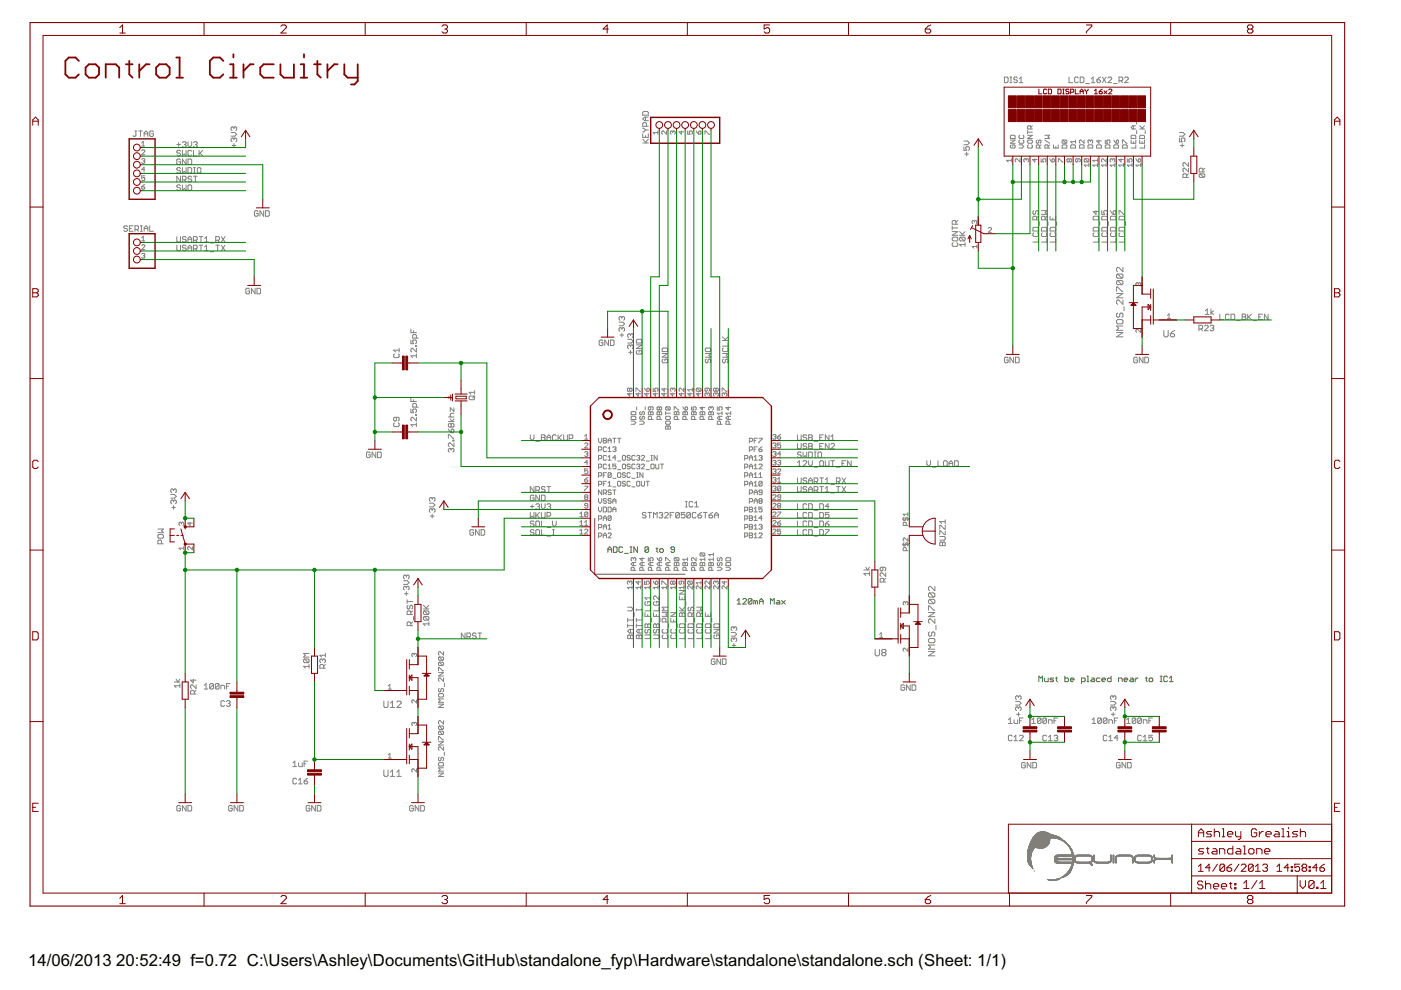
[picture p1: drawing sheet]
<svg xmlns="http://www.w3.org/2000/svg" width="297mm" height="210mm" viewBox="0 0 297 210" stroke-linecap="round" stroke-linejoin="round" font-family="sans-serif">
<defs><g id="words">
<g font-size="4">
<text x="6" y="204.7">14/06/2013</text>
<text x="24.7" y="204.7">20:52:49 f=0.72 C:\Users\Ashley\Documents\GitHub\standalone_fyp\Hardware\standalone\standalone.sch (Sheet: 1/1)</text>
</g>
</g></defs>
<g fill="none" stroke="#808000" stroke-width=".21">
<path d="M126.1 109.9v11.9h19.2M128.9 117.1v-.8l.4-.3 .4 .3v.8M128.9 116.5h.8M130 116h.6l.2 .1v.8l-.2 .2h-.6zM132 116.1l-.2-.1h-.4l-.2 .1v.8l.2 .2h.4l.2-.2M132.4 117.3h.8M133.6 117.1h.4M133.6 116h.4M133.8 116v1.1M135.1 116v1.1l-.7-1.1v1.1M137.5 116.1v.8l-.2 .2h-.4l-.2-.2M137.5 116.1l-.2-.1h-.4l-.2 .1v.8"/>
<path d="M137.5 116.1l-.8 .8M139.1 116.3h.4M139.3 116.1v.8l.2 .2M140.1 116.3h.4l.2 .2v.4l-.2 .2h-.4l-.2-.2v-.4zM143 116.5h-.6l-.2-.2 .2-.3h.4l.2 .1v.8l-.2 .2h-.4l-.2-.2M156.3 127.3l.4-.4v1.2M156.3 128.1h.8M157.5 127.1l.2-.2h.4l.2 .2v.2l-.8 .8h.8M159.4 127.1v.8l-.2 .2h-.3l-.3-.2M159.4 127.1l-.2-.2h-.3l-.3 .2v.8M159.4 127.1l-.8 .8M160.2 127.5l-.4-.2v.8"/>
<path d="M160.2 127.5v.6M160.2 127.5l.2-.2 .2 .2v.6M161 128.1v-.8l.4-.4 .4 .4v.8M161 127.5h.8M163.4 128.1v-1.2l.3 .4 .4-.4v1.2M164.7 127.3h.4l.2 .2v.6h-.6l-.2-.2 .2-.2h.6M165.7 127.3l.8 .8M166.5 127.3l-.8 .8M220.3 144.5v-1.1l.4 .4 .3-.4v1.1M221.4 143.8v.5l.2 .2h.6v-.7M223.4 143.8h-.6l-.2 .2 .2 .1h.4l.2 .2-.2 .2h-.6M223.8 143.8h.4"/>
<path d="M224 143.6v.7l.2 .2M225.8 143.4v1.1h.6l.1-.2v-.3l-.1-.2h-.6M226.9 144.1h.8l-.2-.3h-.4l-.2 .2v.3l.2 .2h.4M229.3 144.5h.6l.2-.2v-.3l-.2-.2h-.6v1.1M230.5 144.5h.4M230.5 143.4h.2v1.1M231.5 143.8h.3l.3 .2v.5h-.6l-.2-.2 .2-.2h.6M233.2 143.8h-.6l-.2 .2v.3l.2 .2h.6M233.6 144.1h.8l-.2-.3h-.4l-.2 .2v.3l.2 .2h.4M235.6 143.4v1.1h-.6l-.2-.2v-.3l.2-.2h.6M237.2 144.5v-.7h.5l.2 .2v.5M238.3 144.1h.8l-.2-.3h-.4l-.2 .2v.3l.2 .2h.4"/>
<path d="M239.7 143.8h.4l.2 .2v.5h-.6l-.2-.2 .2-.2h.6M240.7 143.8v.7M241.3 143.8h-.2l-.4 .3M242.8 143.8h.4M243 143.6v.7l.2 .2M243.8 143.8h.4l.2 .2v.3l-.2 .2h-.4l-.2-.2v-.3zM246 144.5h.4M246 143.4h.4M246.2 143.4v1.1M247.5 143.6l-.1-.2h-.4l-.2 .2v.7l.2 .2h.4l.1-.2M247.9 144.5h.8M247.9 143.8l.4-.4v1.1"/>
</g>
<g fill="none" stroke="#808080" stroke-width=".21">
<path d="M213 16.3h.5l.2 .3v.7l-.2 .2h-.5zM214.1 17.5h.4M214.1 16.3h.4M214.3 16.3v1.2M215.7 16.6l-.2-.3h-.4l-.2 .4 .2 .2h.4l.2 .4-.2 .2h-.4l-.2-.2M216.1 17.5h.8M216.1 16.7l.4-.4v1.2M226.7 16.3v1.2h.7M228.6 16.6l-.2-.3h-.4l-.2 .3v.7l.2 .2h.4l.2-.2M229 16.3h.6l.2 .3v.7l-.2 .2h-.6zM230.2 17.7h.8M231.4 17.5h.8"/>
<path d="M231.4 16.7l.4-.4v1.2M232.6 16.9h.5l.2 .4-.2 .2h-.4l-.1-.2zM233.3 16.3l-.7 .6M233.7 16.3l.8 1.2M234.5 16.3l-.8 1.2M234.9 16.6l.2-.3h.4l.2 .3v.1l-.8 .8h.8M236.1 17.7h.8M237.3 17.1h.5l.2-.2v-.3l-.2-.3h-.5v1.2M237.7 17.1l.3 .4M238.4 16.6l.2-.3h.4l.2 .3v.1l-.8 .8h.8M28.6 27.8h.4M28.8 27.8v.9l-.2 .2-.4-.2"/>
<path d="M29.4 27.8h.8M29.8 27.8v1.1M30 33.8l.2-.2h.3l.2 .2-.2 .3M30 30.3l.4-.3v1M30 31h.7M30 32l.2-.2h.3l.2 .2-.7 .8h.7M30 39.6h.5l.2 .3-.2 .2h-.3zM30.4 34.1h.1M30.5 34.1l.2 .2-.2 .3h-.3l-.2-.1M30.6 28.9v-.7l.4-.4 .3 .4v.7M30.6 28.4h.7M30.7 37.3h-.7v.5l.4-.2 .3 .2-.2 .5h-.3l-.2-.2"/>
<path d="M30.7 36h-.7l.5-.5v1M30.7 39.1l-.7 .5M32.5 28l-.2-.2h-.4l-.2 .2v.7l.2 .2h.4l.2-.2v-.3h-.4M37.5 30.6h.8M37.9 30.2v.8M38.3 39.4l-.2-.2h-.4l-.2 .2 .2 .4h.4l.2 .2-.2 .4h-.4l-.2-.2M38.3 32.1l-.2-.2h-.4l-.2 .2 .2 .4h.4l.2 .2-.2 .4h-.4l-.2-.2M38.3 33.9l-.2-.2h-.4l-.2 .2v.8l.2 .2h.4l.2-.2v-.4h-.4M38.3 35.7l-.2-.2h-.4l-.2 .2 .2 .4h.4l.2 .2-.2 .4h-.4l-.2-.2M38.3 37.4v1.1l-.8-1.1v1.1M38.7 30.2l.2-.1h.4l.2 .1-.2 .4M38.7 31.9v1.2l.4-.4 .4 .4v-1.2"/>
<path d="M38.7 35.5v1.2l.4-.4 .4 .4v-1.2M38.7 38.1h.6l.2-.1v-.4l-.2-.2h-.6v1.1M38.7 39.2v1.2l.4-.4 .4 .4v-1.2M39.1 38.1l.4 .4M39.1 30.6h.2M39.3 30.6l.2 .2-.2 .4h-.4l-.2-.2M39.5 33.7v1.2l-.8-1.2v1.2M39.9 30.1v.7l.3 .4 .4-.4v-.7M39.9 33.7h.5l.2 .2v.8l-.2 .2h-.5zM39.9 35.5h.5l.2 .2v.8l-.2 .2h-.5zM40 39.2h.4l.2 .2v.8l-.2 .2h-.4l-.1-.2v-.8zM40.6 32.1l-.2-.2h-.4l-.1 .2v.8l.1 .2h.4l.2-.2"/>
<path d="M40.6 37.6l-.2-.2h-.4l-.1 .4 .1 .2h.4l.2 .3-.2 .2h-.4l-.1-.2M41 30.2l.2-.1h.4l.2 .1-.2 .4M41 37.4h.8M41 35.5h.4M41 36.7h.4M41 31.9v1.2h.8M41.2 35.5v1.2M41.4 37.4v1.1M41.4 30.6h.2M41.6 30.6l.2 .2-.2 .4h-.4l-.2-.2M42 35.5h.4l.2 .2v.8l-.2 .2h-.4l-.2-.2v-.8zM42.2 31.9v1.2"/>
<path d="M42.4 32.5l.6 .6M43 31.9l-.8 .8M49 28.1h.8l.4 .4-.4 .4h-.8M49.2 30.8h.8M49.6 29.5l-.2-.2-.4 .2v.3l.2 .3M49.6 29.5l.2-.2 .4 .2v.3l-.2 .3M49.6 27.1v.2M49.6 29.5v.2M49.6 30.4v.8M49.6 27.1l-.2-.2-.4 .2v.4l.2 .2M49.6 27.1l.2-.2 .4 .2v.4l-.2 .2M136.3 23.8l.2-.2h.8l.2 .2v.6h-1.2z"/>
<path d="M136.3 28.4v.7h1.2v-.7M136.3 30.3h1.2M136.3 29.5l.8 .8M136.3 27.2h.2l.4 .4M136.9 24.8v.8M136.9 28.7v.4M136.9 27.6l-.4 .4h-.2M136.9 27.6h.6M137.1 26.8v-.6l-.2-.2h-.4l-.2 .2v.6h1.2M137.5 29.5l-.6 .6M137.5 24.8h-.8l-.4 .4 .4 .4h.8M139.5 28.1h-1l.3 .3"/>
<path d="M139.5 27.8v.6M141.3 27.8v.6l-.6-.6-.4 .1v.4l.2 .1M142.6 27.9l.2-.1 .4 .1v.4l-.2 .1M142.6 27.9l-.1-.1-.4 .1v.4l.2 .1M142.6 27.9v.2M144.5 27.8v.6l-.5-.5h1M145.8 27.8v.6h.5l-.2-.5 .2-.1h.3l.2 .1-.2 .5M147.6 27.8l.5 .6M148.1 27.9l.2-.1 .3 .1v.4l-.1 .1h-.4zM149.5 28.4v-.6l1 .6M204.4 31.1v.8h.6l-.3-.4 .3-.4h.3l.2 .2v.4l-.2 .2M204.4 29.9h.7l.4 .4-.4 .4h-.7"/>
<path d="M204.6 32.7h.7M205 32.3v.8M214.2 29.7h1l-1 .7h1M214.4 30.7l-.2 .2v.3l.2 .2h.7l.1-.2v-.3l-.1-.2h-.4v.4M214.4 28.7h.7l.1 .2v.5h-1v-.5zM214.4 34h-1l.4 .3M214.4 33.7v.6M216 30.7h.7l.4 .4-.4 .3h-.7M216.2 29.7l-.2 .2v.3l.2 .2h.7l.2-.2v-.3l-.2-.2M216.2 28.7l-.2 .2v.3l.2 .2h.7l.2-.2v-.3l-.2-.2M216.3 33.7v.6l-.7-.6-.4 .1v.4l.2 .1M217.6 33.8l-.2-.1-.3 .1v.4l.1 .1"/>
<path d="M217.6 33.8l.1-.1 .4 .1v.4l-.2 .1M217.6 33.8v.2M217.9 29.9l.1-.2h.7l.2 .2v.3l-.2 .2h-.7l-.1-.2zM217.9 28.7h1l-1 .7h1M217.9 27.7v.6M217.9 28h1M218 30.7l-.1 .2v.3l.1 .2h.7l.2-.2v-.3l-.2-.2M218.5 27.3v-.5l-.1-.1h-.4l-.1 .1v.5h1M218.9 26.7l-.4 .3M219.4 33.7v.6l-.5-.5h1M219.9 29.7l-.2 .2v.3l.3 .2 .2-.2v-.3l.3-.2 .2 .2v.3l-.2 .2M220.4 31.4v-.5l-.2-.2h-.3l-.2 .2v.5h1"/>
<path d="M220.7 30.7l-.3 .4M220.7 33.7v.6h.5l-.1-.3 .1-.3h.4l.1 .1v.4l-.1 .1M221.5 28.7h1l-.3 .3 .3 .4h-1M221.5 29.7l1 .7M222.2 31.4v-.5l-.2-.2h-.3l-.2 .2v.5h1M222.5 30.7l-.3 .4M222.6 33.7l.5 .6M223.1 33.8l.1-.1 .4 .1v.4l-.2 .1h-.3zM223.4 30.7v.7h1v-.7M223.9 31.1v.3M224.4 34.3v-.6l1 .6M225.4 30.7h.6l.2 .2v.5h-1v-.5z"/>
<path d="M225.4 29.7h.6l.2 .2v.3l-.2 .2M225.4 29.7l-.2 .2v.3l.2 .2h.6M225.4 29.7l.6 .7M226.7 33.8l.2-.1 .3 .1v.4l-.1 .1-.4-.1M226.7 33.8l-.2-.1-.3 .1v.4l.2 .1 .3-.1M226.7 33.8v.4M227.2 30.7h.7l.1 .2v.5h-1v-.5zM228 30h-1l.4 .4M228 29.7v.7M228.5 33.7v.5l-.1 .1-.4-.1 .2-.5h.7l.1 .1v.4l-.1 .1M229 30.7h.7l.1 .2v.5h-.9v-.5zM229.8 29.7v.7l-.8-.7-.1 .2 .1 .5"/>
<path d="M230 33.7h.7l.2 .1-.2 .5M230 33.7l-.1 .1v.4l.1 .1h.7M230 33.7l.7 .6M230.8 30.7h.7l.2 .2v.5h-1v-.5zM230.9 35h-1l.3 .3M230.9 34.7v.6M231.2 29.9l-.2-.2-.3 .2v.3l.1 .2M231.2 29.9l.2-.2 .3 .2-.2 .5M231.2 29.9v.1M232.5 30.9l.2-.2h.6l.2 .2v.5h-1zM232.7 34h-1l.3 .3M232.7 35h-1l.3 .3"/>
<path d="M232.7 33.7v.6M232.7 34.7v.6M233 29.7v.7l-.5-.5h1M234.3 29.7v.7h.5l-.1-.4 .1-.3h.4l.1 .2v.3l-.1 .2M234.5 30.7h.7l.1 .2v.5h-1v-.5zM234.5 33.7v.6l-.7-.6-.3 .1v.4l.2 .1M234.5 35h-1l.3 .3M234.5 34.7v.6M235.9 33.8v.2M235.9 33.8l-.2-.1-.3 .1v.4l.1 .1M235.9 33.8l.1-.1 .3 .1-.1 .5M236.2 29.7l.5 .7"/>
<path d="M236.3 30.7h.7l.2 .2v.5h-1v-.5zM236.3 35h-.9l.3 .3M236.3 34.7v.6M236.7 29.9l.1-.2 .4 .2-.2 .5h-.3zM237.7 33.7v.6l-.5-.5h1M238 30.4v-.7l1 .7M238.1 30.7h.7l.2 .2v.5h-1v-.5zM238.2 35h-1l.3 .3M238.2 34.7v.6M239 33.7v.6h.5l-.2-.3 .2-.3h.3l.2 .1v.4l-.2 .1M239.8 24.7v.6h.5l-.2-.5 .2-.1h.3l.2 .1-.2 .5M239.8 28.9l.2-.2h.6l.2 .2v.5h-1z"/>
<path d="M239.8 29.7v.7h1v-.7M239.8 23.6h.7l.3 .4-.3 .3h-.7M240 35h-1l.3 .3M240 34.7v.6M240.3 26.7v.6M240.3 30v.4M240.8 30.7v.7h-1M240.8 26.7h-.7l-.3 .3 .3 .3h.7M240.8 33.7l.5 .6M241 25.7v.6M241 27.7v.6M241.3 33.8l.2-.1 .4 .1v.4l-.2 .1h-.4z"/>
<path d="M241.6 29.7v.7h1.1v-.7M241.6 28.9l.2-.2h.7l.2 .2v.5h-1.1zM241.6 27.3h1.1M241.6 26.7l.7 .6M241.9 35h-1.1l.4 .3M241.9 34.7v.6M242.1 30v.4M242.7 30.7v.7h-1.1M242.7 26.7l-.6 .5M242.8 27.7v.6M250.1 29.3v.8h.5l-.2-.4 .2-.4h.4l.2 .2v.3l-.2 .3M250.1 28.1h.7l.4 .4-.4 .4h-.7"/>
<path d="M250.3 30.8h.7M250.6 30.4v.8M251.6 37.6v-.6l-.2-.1h-.4l-.2 .1v.6h1.2M252 35.7v.7l-.8-.7-.4 .2v.4l.2 .1M252 34.5v.8l-.8-.8-.4 .2v.4l.2 .2M252 36.9l-.4 .3M254.4 36.9l-.1 .1v.4l.1 .2h.8M254.4 36.9h.8l.2 .1v.4l-.2 .2M254.4 36.9l.8 .7M255 36.4v-.5l-.2-.2h-.4l-.1 .2v.5h1.1M255.4 35.7l-.4 .3M27 48.1l-.2-.2h-.4l-.2 .4 .2 .2h.4l.2 .4-.2 .1h-.4l-.2-.1"/>
<path d="M27.4 48.5h.4M28.2 47.9h-.8v1.1h.8M28.6 48.7h.6l.2-.2v-.4l-.2-.2h-.6v1.1M29 48.7l.4 .3M29.8 47.9h.4M29.8 49h.4M30 47.9v1.1M30 51.1h.7M30 50.4l.4-.3v1M30 52.1l.2-.2h.3l.2 .2-.7 .8h.7M30 53.9l.2-.2h.3l.2 .2-.2 .3M30.4 54.2h.1"/>
<path d="M30.5 54.2l.2 .2-.2 .3h-.3l-.2-.1M30.6 49v-.7l.4-.4 .3 .4v.7M30.6 48.5h.7M31.7 47.9v1.1h.8M37.5 50.2v.9l.2 .2h.4l.2-.2v-.9M37.5 52v1l.2 .1h.4l.2-.1v-1M39.5 50.4l-.2-.2h-.4l-.2 .2 .2 .3h.4l.2 .2-.2 .4h-.4l-.2-.2M39.5 52.2l-.2-.2h-.4l-.2 .2 .2 .4h.4l.2 .2-.2 .3h-.4l-.2-.1M39.9 51.3v-.8l.3-.3 .4 .3v.8M39.9 53.1v-.7l.3-.4 .4 .4v.7M39.9 50.7h.7M39.9 52.6h.7"/>
<path d="M41 50.9h.6l.2-.2v-.3l-.2-.2h-.6v1.1M41 52.8h.6l.2-.2v-.4l-.2-.2h-.6v1.1M41.4 50.9l.4 .4M41.4 52.8l.4 .3M42.2 50.2h.8M42.2 52h.8M42.6 50.2v1.1M42.6 52v1.1M43.4 51.3h.8M43.4 50.5l.4-.3v1.1M43.4 52.4l.4-.4v1.1M43.4 53.1h.8"/>
<path d="M44.6 51.5h.7M44.6 53.4h.7M45.7 50.9h.6l.2-.2v-.3l-.2-.2h-.6v1.1M45.7 52h.8M46.1 50.9l.4 .4M46.1 52v1.1M46.9 50.2l.8 1.1M46.9 52l.8 1.1M47.7 50.2l-.8 1.1M47.7 52l-.8 1.1M54.7 44.9l-.2-.2h-.4l-.1 .2v.8l.1 .1h.4l.2-.1v-.4h-.4M55.9 44.7v1.1l-.8-1.1v1.1"/>
<path d="M56.3 44.7h.6l.2 .2v.8l-.2 .1h-.6zM201.9 50.5l.2-.2h.8l.2 .2v.4l-.2 .2h-.8l-.2-.2zM201.9 49.1h1.2l-1.2 .8h1.2M201.9 47.9v.8M201.9 48.3h1.2M202.1 51.5l-.2 .2v.3l.2 .2h.8l.2-.2v-.3l-.2-.2M202.7 47.5v-.6l-.2-.1h-.4l-.2 .1v.6h1.2M203.1 46.8l-.4 .3M203.5 49.9h1.1M203.5 49.1l.7 .8M203.6 50.3h.8l.2 .2v.4l-.2 .2M203.6 50.3l-.1 .2v.4l.1 .2h.8"/>
<path d="M203.6 50.3l.8 .8M204.6 51.9h-1.1l.3 .3M204.6 51.5v.7M204.6 49.1l-.6 .6M206.6 46.9l.2-.1 .3 .1v.4l-.2 .1M206.6 46.9l-.2-.1-.3 .1v.4l.2 .1M206.6 46.9v.2M207.1 52.3h-1l.3 .3M207.1 51.9v.7M209.5 48.4l.2-.2h.4l.1 .2-.7 .9h.7M219 48.4l.2-.2h.8l.2 .2v.6h-1.2zM219.2 44.7l-.2 .2v.4l.2 .1 .4-.1v-.4l.2-.2 .4 .2v.4l-.2 .1"/>
<path d="M219.2 49.4l-.2 .2v.4l.2 .1h.8l.2-.1v-.4l-.2-.2M219.8 46.6v-.6l-.2-.2h-.4l-.2 .2v.6h1.2M220.2 45.8l-.4 .4M220.2 50.5v.8h-1.2M220.3 47v.8M220.8 44.7h1.2l-.4 .3 .4 .4h-1.2M220.8 48.4l.2-.2h.8l.2 .2v.6h-1.2zM221 49.4l-.2 .2v.4l.2 .1h.8l.2-.1v-.4l-.2-.2M221.6 46.6v-.6l-.2-.2h-.4l-.2 .2v.6h1.2M222 45.8l-.4 .4M222 50.5v.8h-1.2M222.2 47v.8"/>
<path d="M222.6 45.8v.8h1.2v-.8M222.6 48.4l.2-.2h.8l.2 .2v.6h-1.2zM222.8 49.4l-.2 .2v.4l.2 .1h.8l.2-.1v-.4l-.2-.2M223.2 46.2v.4M223.8 50.5v.8h-1.2M224 47v.8M231.8 48.4l.2-.2h.7l.2 .2v.6h-1.1zM232 45.8h.7l.2 .2v.6h-1.1v-.6zM232 49.4l-.2 .2v.4l.2 .1h.7l.2-.1v-.4l-.2-.2M232.4 44.7v.7l-.6-.5h1.1M232.9 50.5v.8h-1.1M233.2 47v.8"/>
<path d="M233.6 44.7v.7h.6l-.2-.4 .2-.3h.4l.2 .2v.4l-.2 .1M233.6 46l.2-.2h.8l.2 .2v.6h-1.2zM233.6 48.4l.2-.2h.8l.2 .2v.6h-1.2zM233.8 49.4l-.2 .2v.4l.2 .1h.8l.2-.1v-.4l-.2-.2M234.8 50.5v.8h-1.2M235 47v.8M235.4 44.7l.6 .7M235.6 45.8h.8l.2 .2v.6h-1.2v-.6zM235.6 48.2h.8l.2 .2v.6h-1.2v-.6zM235.6 49.4l-.2 .2v.4l.2 .1h.8l.2-.1v-.4l-.2-.2M236 44.9l.2-.2 .4 .2v.4l-.2 .1h-.4zM236.6 50.5v.8h-1.2"/>
<path d="M236.8 47v.8M237 58.1l-.3 .2v.5l.3 .2h.8M237 59.5l-.3 .2v.5l.3 .2h.8M237 58.1h.8l.3 .2v.5l-.3 .2M237 59.5h.8l.3 .2v.5l-.3 .2M237 59.5l.8 .9M237 58.1l.8 .9M237.3 45.4v-.7h.1l.8 .7h.2M237.4 45.8h.8l.2 .2v.6h-1.1v-.6zM237.4 48.2h.8l.2 .2v.6h-1.1v-.6zM237.4 49.4l-.1 .2v.4l.1 .1h.8l.2-.1v-.4l-.2-.2M238.1 56.7v.9l-.9-.9-.5 .2v.5l.3 .2"/>
<path d="M238.4 50.5v.8h-1.1M238.6 47v.8M52.9 61.3l-.2-.2h-.4l-.2 .2v.8l.2 .2h.4l.2-.2v-.4h-.4M54.1 61.1v1.2l-.8-1.2v1.2M54.5 61.1h.6l.1 .2v.8l-.1 .2h-.6zM83.7 75l-.2 .2v.4l.2 .2h.7l.2-.2v-.4l-.2-.2M84.6 73.9v.7M84.6 74.3h-1.1l.4 .3M87.1 72.1v.8h.6l-.2-.4 .2-.4h.4l.2 .2v.4l-.2 .2M87.1 69.7v.8h1.2M87.7 70.1v.4M88.1 73.3h.2v.2h-.2z"/>
<path d="M88.3 75.4h-1.2l.4 .4M88.3 71.7v-.6l-.2-.2h-.4l-.2 .2v.6h1.2M88.3 73.9v.7l-.8-.7-.4 .2v.3l.2 .2M88.3 75v.8M127.8 72.3l-.2-.2h-.3l-.3 .2v.8l.3 .2h.3l.2-.2v-.4h-.4M129 72.1v1.2l-.8-1.2v1.2M129.4 72.1h.6l.2 .2v.8l-.2 .2h-.6zM131.3 68.3h.7l.4 .4-.4 .4h-.7M131.4 71h.8M131.8 67.3v.2M131.8 69.7v.2M131.8 70.7v.7"/>
<path d="M131.8 69.7l-.2-.2-.3 .2v.4l.1 .2M131.8 67.3l-.2-.2-.3 .2v.4l.1 .2M131.8 69.7l.2-.2 .4 .2v.4l-.2 .2M131.8 67.3l.2-.2 .4 .2v.4l-.2 .2M133.1 71.9h.8l.4 .4-.4 .4h-.8M133.3 74.7h.7M133.7 71l-.2-.2-.4 .2v.4l.2 .1M133.7 71l.2-.2 .4 .2v.4l-.3 .1M133.7 73.3l-.2-.2-.4 .2v.4l.2 .2M133.7 73.3l.2-.2 .4 .2v.4l-.3 .2M133.7 71v.2M133.7 73.3v.2"/>
<path d="M133.7 74.3v.8M134.9 73.1h1.2l-1.2 .8h1.2M135.1 74.3l-.2 .2v.4l.2 .2h.8l.2-.2v-.4l-.2-.2h-.4v.4M135.1 71.9h.8l.2 .2v.6h-1.2v-.6zM140.4 75h1.2l-1.2 .7h1.2M140.4 74l.2-.2h.8l.2 .2v.5h-1.2zM140.6 76.1l-.2 .2v.4l.2 .2h.8l.2-.2v-.4l-.2-.2h-.4v.4M149.5 75h1.2l-.4 .4 .4 .3h-1.2M149.7 73.8h.8l.2 .2v.4l-.2 .1h-.8l-.2-.1v-.4zM149.7 76.1l-.2 .2v.4l.2 .2 .4-.2v-.4l.2-.2 .4 .2v.4l-.2 .2M153.2 75h1.2l-.4 .4 .4 .3h-1.2M153.2 72.2h1.2"/>
<path d="M153.2 71.4l.8 .8M153.4 76.1l-.2 .2v.4l.2 .2 .4-.2v-.4l.2-.2 .4 .2v.4l-.2 .2M153.4 73.8l-.2 .2v.4l.2 .1h.8l.2-.1v-.4l-.2-.2M154.4 72.6v.8h-1.2M154.4 71.4l-.6 .6M213.7 75.9l-.2-.2h-.4l-.1 .2v.8l.1 .2h.4l.2-.2v-.4h-.4M214.9 75.7v1.2l-.8-1.2v1.2M215.3 75.7h.6l.2 .2v.8l-.2 .2h-.6zM236.7 61.8v-.9h.3l.8 .9h.3M236.7 70.5h1.4l-1.4 .9h1.4M236.7 62.2h1.4l-1.4 .9h1.4M237 66.4l-.3 .2v.5l.5 .2 .2-.2v-.5l.4-.2 .3 .2v.5l-.3 .2"/>
<path d="M237 67.8h.8l.3 .2v.4l-.3 .3h-.8l-.3-.3v-.4zM238.1 63.6v.9l-.9-.9-.5 .2v.5l.3 .2M238.1 69.1h-1.4l.5 .5-.5 .4h1.4M238.3 65v.9M241.2 75.9l-.2-.2h-.4l-.2 .2v.8l.2 .2h.4l.2-.2v-.4h-.5M241.3 60.1l.2-.2 .4 .2v.4l-.2 .1M241.3 60.1v.2M241.3 60.1l-.1-.2-.4 .2v.4l.2 .1M241.9 69.8v.7l-.7-.7-.4 .2v.3l.2 .2M242.3 75.7v1.2l-.7-1.2v1.2M242.7 75.7h.6l.2 .2v.8l-.2 .2h-.6zM246.8 70.1v1.1l.2 .2h.4l.3-.2v-1.1"/>
<path d="M247.5 66.9l.4-.4v1M247.5 67.5h.7M248.1 70.7h.7l.2 .5-.2 .2h-.4l-.3-.2zM249 70.1l-.9 .6M254.2 69.7h.6l.2-.1v-.4l-.2-.2h-.6v1.1M254.6 69.7l.4 .4M255.4 69.2l.2-.2h.4l.2 .2v.2l-.8 .7h.8M255.6 65.9l.4-.4v1.2M255.6 66.7h.7M256.6 69.2l.2-.2h.3l.2 .2-.2 .4M256.8 65.5v1.2M256.9 69.6h.2"/>
<path d="M257.1 69.6l.2 .1-.2 .4h-.3l-.2-.2M257.3 65.9l-.5 .4 .5 .4M258.6 66.6v1.2h.8M260.6 66.8l-.2-.2h-.4l-.2 .2v.8l.2 .2h.4l.2-.2M261 66.6h.6l.2 .2v.8l-.2 .2h-.6zM262.2 68h.8M263.4 66.6h.5l.2 .2-.2 .4 .2 .4-.2 .2h-.5zM263.4 67.2h.5M264.5 66.6v1.2M264.7 67.2l.6 .6M265.3 66.6l-.8 .8M265.7 68h.8"/>
<path d="M266.9 67.2h.4M267.7 66.6h-.8v1.2h.8M268.9 66.6v1.2l-.8-1.2v1.2M78.5 96l-.2-.2h-.4l-.2 .2v.8l.2 .2h.4l.2-.2v-.4h-.4M79.7 95.8v1.2l-.8-1.2v1.2M80.1 95.8h.5l.2 .2v.8l-.2 .2h-.5zM83.7 89.7l-.2 .2v.4l.2 .1h.7l.2-.1v-.4l-.2-.2M84.1 88.5v.6l-.2 .2-.4-.2v-.4l.2-.2h.7l.2 .2v.4l-.2 .2M87.1 86.7v.8h.6l-.2-.4 .2-.4h.4l.2 .2v.4l-.2 .2M87.1 84.3v.8h1.2M87.7 84.8v.3M88.1 87.9h.2v.2h-.2z"/>
<path d="M88.3 86.3v-.6l-.2-.2h-.4l-.2 .2v.6h1.2M88.3 88.5v.8l-.8-.8-.4 .2v.4l.2 .2M88.3 89.7v.7M88.3 90h-1.2l.4 .4M95.1 92.9v-.8h.2l.7 .8h.2M95.1 91l.6 .7M95.1 89.4h1.1M95.1 88.4h1.1M95.5 88.8l.3 .6 .4-.6M95.7 95.3l-.2-.2-.4 .2v.4l.2 .2M95.7 90l-.2-.2-.4 .2v.4l.2 .2 .4-.2M95.7 95.3l.1-.2 .4 .2v.4l-.2 .2"/>
<path d="M95.7 90v.4M95.7 91.2l.3-.2 .2 .2v.3l-.2 .2h-.3zM95.7 95.3v.2M95.7 90l.1-.2 .4 .2v.4l-.2 .2-.3-.2M96 93.3h.2v.2h-.2zM96.2 93.9v.8l-.7-.8-.4 .2v.4l.2 .2M96.2 86.4v.8l-.7-.8v.8M96.2 87.6h-.5l-.2 .2v.4l.2 .2M99.5 84.2l.2-.2h.7l.2 .2v.4l-.2 .2h-.7l-.2-.2zM100.6 83.2h-1.1l.3 .4M100.6 82.8v.8M100.6 84l-.4 .4"/>
<path d="M112.4 92.2v.8l.4 .4 .4-.4v-.8M113.6 93.6h.8M114.8 92.2h.6l.2 .2-.2 .4 .2 .4-.2 .2h-.6zM114.8 92.8h.6M116 92.8h.8M116 93.4v-.8l.4-.4 .4 .4v.8M117.9 92.4l-.2-.2h-.4l-.2 .2v.8l.2 .2h.4l.2-.2M118.3 92.2v1.2M118.5 92.8l.6 .6M119.1 92.2l-.8 .8M119.5 92.2v1l.2 .2h.4l.2-.2v-1M120.7 93h.6l.2-.2v-.4l-.2-.2h-.6v1.2"/>
<path d="M124 94.1l.1-.2h.4l.1 .2-.6 .9h.6M124 92.5l.3-.4v1M124 93.1h.6M124 95.9l.1-.1h.4l.1 .1-.1 .4M124.3 96.3h.2M124.5 96.3l.1 .1-.1 .4h-.4l-.1-.2M124.6 99.4h-.6v.5l.5-.1 .1 .1v.4l-.1 .1h-.4l-.1-.1M124.6 98.1h-.6l.5-.5v1M126.9 92.9v.7l.3 .3 .4-.3v-.7M126.9 95.4h.5l.2-.2v-.3l-.2-.2h-.5v1.1M126.9 97.2h.5l.2-.1v-.4l-.2-.1h-.5v1M126.9 99.1h.5l.2-.5-.2-.2h-.5v1"/>
<path d="M127.9 92.9h.5l.2 .2-.2 .3 .2 .3-.2 .2h-.5zM127.9 93.4h.5M128.6 94.9l-.2-.2h-.3l-.2 .2v.7l.2 .2h.3l.2-.2M128.6 96.7l-.2-.1h-.3l-.2 .1v.7l.2 .2h.3l.2-.2M128.6 98.6l-.2-.2h-.3l-.2 .2v.6l.2 .2h.3l.2-.2M128.9 93.4h.7M128.9 93.9v-.6l.3-.4 .4 .4v.6M128.9 95.8h.7M128.9 95.1l.3-.4v1.1M128.9 96.9l.3-.3v1M128.9 98.7l.3-.3v1M128.9 97.6h.7"/>
<path d="M128.9 99.4h.7M129.9 92.9h.7M129.9 94.9l.2-.2h.3l.2 .2-.2 .3M130.3 92.9v1M130.3 95.2h.1M130.4 95.2l.2 .2-.2 .4h-.3l-.2-.2M130.6 97.1h-.7l.5-.5v1M130.6 98.4h-.7v.5l.4-.2 .3 .2v.3l-.2 .2h-.3l-.2-.2M130.9 92.9h.7M130.9 97.7h.7M130.9 99.6h.7M131.3 92.9v1"/>
<path d="M132 98.6l.1-.2 .5 .2v.6l-.2 .2-.4-.2zM132.1 96.6l.5 .1v.7l-.2 .2-.4-.2v-.7zM133.5 82.5l.2-.2 .3 .2v.3l-.2 .2-.3-.2M133.5 82.5l-.2-.2-.3 .2 .2 .5 .3-.2M133.5 82.5v.3M133.5 83.3v.7l-.5-.5h1M133.6 96.7l-.1-.1h-.4l-.2 .3 .2 .2h.4l.1 .3-.1 .2h-.4l-.2-.2M133.6 98.6l-.1-.2h-.4l-.2 .3 .6 .2 .1 .3-.1 .2h-.4l-.2-.2M133.8 89.3h.7l.3 .3-.3 .4h-.7M134 87.3h.6l.2 .1v.5h-1v-.5zM134 88.3h.6l.2 .1v.5h-1v-.5zM134.6 98.6l-.1-.2h-.4l-.1 .2v.6l.1 .2h.4l.1-.2"/>
<path d="M134.6 96.7l-.1-.1h-.4l-.1 .1v.7l.1 .2h.4l.1-.2M134.8 83v-.7l1 .7M135 96.7l.1-.1h.4l.1 .1-.1 .4M135 98.6l.1-.2h.4l.1 .2-.1 .3M135 86.3v.6M135.3 97.1h.2M135.3 98.9h.2M135.3 83.3v.7l-.5-.5h1M135.5 97.1l.1 .1-.1 .4h-.4l-.1-.2M135.5 98.9l.1 .2-.1 .3h-.4l-.1-.2M135.6 89.3h.7l.3 .3-.3 .4h-.7M135.8 87.3l-.2 .1v.4l.4 .1 .1-.1v-.4l.4-.1 .1 .1v.4l-.1 .1"/>
<path d="M135.8 88.3l-.2 .1v.4l.4 .1 .1-.1v-.4l.4-.1 .1 .1v.4l-.1 .1M136 96.7l.1-.1h.4l.2 .1-.7 .9h.7M136 98.6l.1-.2h.4l.2 .2v.1l-.7 .7h.7M136.7 82.3l.5 .7M136.8 86.3v.6M137 97.7h.7M137 99.6h.7M137.2 82.5l.3-.2 .2 .2v.3l-.2 .2h-.3zM137.2 83.3v.7l-.5-.5h1M137.5 87.4l.1-.1 .4 .1 .3-.1 .2 .1v.5h-1zM138 86.3v.5l-.2 .1-.3-.1v-.4l.1-.1h.7l.2 .1v.4l-.2 .1M138 87.4v.5"/>
<path d="M138 96.6h.3M138 97.6h.3M138 98.6l.2-.2h.3l.2 .2v.6l-.2 .2h-.3l-.2-.2zM138.1 88.9v-.5l-.1-.1h-.4l-.1 .1v.5h1M138.2 96.6v1M138.5 82.3v.7h.5l-.2-.4 .2-.3h.3l.2 .2v.3l-.2 .2M139 83.3v.7l-.5-.5h1M139 98.4v.8l.2 .2 .5-.2v-.8M139.3 96.6v1l-.6-1v1M139.4 87.3l.4 .1 .3-.1 .2 .1v.5h-1v-.5zM139.8 86.4l-.2-.1-.3 .1 .1 .5 .4-.1M139.8 86.4l.2-.1 .3 .1v.4l-.2 .1-.3-.1"/>
<path d="M139.8 86.4v.4M139.8 87.4v.5M140 88.9v-.5l-.2-.1h-.4l-.1 .1v.5h1M140 98.4h.7M140.4 98.4v1M140.8 83.3v.7l-.5-.5h1M140.8 82.3v.7l-.5-.5h1M141.1 88.4l.2-.1h.7l.1 .5-.1 .1h-.7l-.2-.1zM141.1 89.5l.2-.2h.7l.1 .5-.1 .2h-.7l-.2-.2zM141.1 90.5l.2-.2 .3 .2 .4-.2 .1 .2v.5h-1zM141.1 87.6h1M141.1 87.3v.6"/>
<path d="M141.3 86.3h.7l.1 .1-.1 .5M141.3 86.3l-.2 .1v.4l.2 .1h.7M141.3 86.3l.7 .6M141.6 90.5v.5M142.6 82.5l.2-.2 .4 .2v.3l-.2 .2M142.6 82.5l-.1-.2-.4 .2v.3l.2 .2M142.6 82.5v.1M142.6 83.3v.7l-.5-.5h1.1M142.9 87.4l.2-.1 .3 .1 .4-.1 .2 .1v.5h-1.1zM142.9 86.9v-.6l1.1 .6M143.4 87.4v.5M143.6 88.9v-.5l-.2-.1h-.3l-.2 .1v.5h1.1"/>
<path d="M144.5 83.3v.7l-.5-.5h1M144.8 87.4l.1-.1 .4 .1 .3-.1 .2 .1v.5h-1zM144.8 86.3l.5 .6M145 82.3v.7l-.7-.7-.3 .2v.3l.1 .2M145.3 87.4v.5M145.4 86.3l.4 .1v.4l-.2 .1h-.3v-.5zM145.4 88.9v-.5l-.5-.1-.1 .1v.5h1M146.3 83.3v.7l-.5-.5h1M146.6 87.4l.2-.1 .3 .1 .3-.1 .2 .1v.5h-1zM146.6 86.3v.6h.5l-.2-.3 .2-.3h.3l.2 .1-.2 .5M146.8 82.3v.7M146.8 82.6h-1l.3 .4"/>
<path d="M147.1 87.4v.5M147.3 88.9v-.5l-.2-.1h-.3l-.2 .1v.5h1M147.8 82.3l-.2 .2v.3l.2 .2h.7M147.8 82.3h.7l.1 .2v.3l-.1 .2M147.8 82.3l.7 .7M148.1 83.3v.7l-.5-.5h1M148.4 87.4l.2-.1 .3 .1 .4-.1 .1 .1v.5h-1zM148.9 86.3v.6l-.5-.5h1M148.9 87.4v.5M149.1 88.9v-.5l-.2-.1h-.3l-.2 .1v.5h1M149.9 83.5l-.1-.2-.3 .2v.3l.1 .2M149.9 82.3v.5l-.1 .2-.3-.2v-.3l.1-.2h.7l.2 .2v.3l-.2 .2"/>
<path d="M149.9 83.5l.2-.2 .4 .2v.3l-.2 .2M149.9 83.5v.2M150.3 87.4l.1-.1 .3 .1 .4-.1 .2 .1v.5h-1zM150.7 86.4l.2-.1 .4 .1v.4l-.2 .1M150.7 86.4l-.1-.1-.3 .1v.4l.1 .1M150.7 86.4v.2M150.7 87.4v.5M150.9 88.9v-.5l-.5-.1-.1 .1v.5h1M151.8 82.5l.2-.2 .3 .2v.3l-.2 .2-.3-.2M151.8 83.5l.2-.2 .3 .2v.3l-.2 .2M151.8 82.5l-.2-.2-.3 .2v.3l.1 .2 .4-.2M151.8 83.5l-.2-.2-.3 .2v.3l.1 .2"/>
<path d="M151.8 82.5v.3M151.8 83.5v.2M152.1 86.3v.6h.5l-.2-.3 .2-.3h.3l.2 .1v.4l-.2 .1M152.6 88.3v.6M152.8 90v-.5l-.2-.2h-.3l-.2 .2v.5h1M153.1 87.6h-1l.3 .3M153.1 83v-.7l1 .7M153.1 87.3v.6M153.1 88.3h-.7l-.3 .3 .3 .3h.7M153.6 83.5l-.2-.2-.3 .2v.3l.2 .2M153.6 83.5l.2-.2 .3 .2v.3l-.2 .2M153.6 83.5v.2"/>
<path d="M154.4 86.3v.6l-.5-.5h1M154.4 88.3v.6M154.6 90v-.5l-.2-.2h-.3l-.2 .2v.5h1M154.9 87.6h-1l.3 .3M154.9 87.3v.6M154.9 88.3h-.7l-.3 .3 .3 .3h.7M157.9 97.2h.5l.1-.1-.1-.5h-.5v1M157.9 99.1h.5l.1-.2-.1-.5h-.5v1M158.9 93.6h.5l.2-.5-.2-.2h-.5v1M158.9 97.1h.7M158.9 95.4h.5l.2-.2v-.3l-.2-.2h-.5v1.1M158.9 98.9h.7"/>
<path d="M158.9 97.6v-.7l.3-.3 .4 .3v.7M158.9 99.4v-.7l.3-.3 .4 .3v.7M159.9 93.4h.3M159.9 95.2h.3M159.9 97.6h.7M159.9 99.4h.7M159.9 96.9l.3-.3v1M159.9 98.7l.3-.3v1M160.6 92.9h-.7v1M160.6 94.7h-.7v1.1M160.9 95.2h.5l.2 .4-.2 .2h-.3l-.2-.2zM160.9 92.9h.7l-.7 1"/>
<path d="M160.9 96.7l.2-.1h.3l.2 .1-.2 .4M160.9 98.6l.2-.2h.3l.2 .2v.1l-.7 .7h.7M161.2 97.1h.2M161.4 97.1l.2 .1-.2 .4h-.3l-.2-.2M161.6 94.7l-.7 .5M163.9 94.1l.1-.2h.4l.1 .2-.1 .3M163.9 92.3l.1-.2h.4l.1 .2-.1 .3M163.9 97.8l.1-.2h.4l.1 .2-.1 .3M163.9 95.9l.1-.1h.4l.1 .1-.1 .4M163.9 99.6l.1-.2h.4l.1 .2-.1 .3M164.2 96.3h.2M164.2 98.1h.2"/>
<path d="M164.2 99.9h.2M164.2 94.4h.2M164.2 92.6h.2M164.4 96.3l.1 .1-.1 .4h-.4l-.1-.2M164.4 92.6l.1 .2-.1 .3h-.4l-.1-.2M164.4 99.9l.1 .2-.1 .3h-.4l-.1-.1M164.4 94.4l.1 .2-.1 .4h-.4l-.1-.2M164.4 98.1l.1 .2-.1 .3h-.4l-.1-.2M164.9 92.6h.5l.1 .3-.1 .2h-.4l-.1-.2zM164.9 97.8l.1-.2h.4l.1 .2-.1 .3M164.9 99.6l.1-.2h.4l.1 .2-.6 .8h.6M165.2 98.1h.2"/>
<path d="M165.4 98.1l.1 .2-.1 .3h-.4l-.1-.2M165.5 93.9h-.6v.5l.5-.1 .1 .5-.1 .2h-.4l-.1-.2M165.5 96.3h-.6l.5-.5v1M165.5 92.1l-.6 .5M169.1 92.2v1l.2 .2h.4l.2-.2v-1M169.1 98.8h.8M169.1 94v1l.2 .2h.4l.2-.2v-1M169.1 98.1l.4-.4v1.1M169.9 96l-.2-.2h-.4l-.2 .2 .2 .4h.4l.2 .2-.2 .4h-.4l-.2-.2M170.3 97.9l.2-.2h.4l.1 .2v.2l-.7 .7h.7M170.3 95.8v1.2l.4-.4 .3 .4v-1.2M171 92.4l-.1-.2h-.4l-.2 .4 .2 .2h.4l.1 .4-.1 .2h-.4l-.2-.2"/>
<path d="M171 94.2l-.1-.2h-.4l-.2 .4 .2 .2h.4l.1 .4-.1 .2h-.4l-.2-.2M171.4 92.2h.6l.2 .2-.2 .4 .2 .4-.2 .2h-.6zM171.4 95.8h.6l.2 .2v.8l-.2 .2h-.6zM171.4 97.7v.7l.4 .4 .4-.4v-.7M171.4 94h.6l.2 .2-.2 .4 .2 .4-.2 .2h-.6zM171.4 92.8h.6M171.4 94.6h.6M172.6 95.8h.4M172.6 97h.4M172.6 93.6h.8M172.6 99h.8M172.6 95.4h.8"/>
<path d="M172.8 95.8v1.2M173.6 95.8h.4l.2 .2v.8l-.2 .2h-.4l-.2-.2v-.8zM173.8 92.8h.4M173.8 94.6h.4M174 97.7h.4l.2 .2v.8l-.2 .1h-.4l-.2-.1v-.8zM174.6 92.2h-.8v1.2h.8M174.6 94h-.8v1.2h.8M175 97.7v1l.2 .1h.4l.2-.1v-1M175.8 92.2v1.2l-.8-1.2v1.2M175.8 94v1.2l-.8-1.2v1.2M176.1 93.4h.8M176.1 94.2l.3-.2h.3l.2 .2v.2l-.8 .8h.8"/>
<path d="M176.1 97.7h.8M176.1 92.6l.5-.4v1.2M176.6 97.7v1.1M177.3 99h.8M178.5 98.3h.4M179.3 97.7h-.8v1.1h.8M180.5 97.7v1.1l-.8-1.1v1.1M196.5 97.7v.7l.4 .4 .4-.4v-.7M197.7 99h.8M198.9 97.7v1.1h.7M200 97.9l.2-.2h.4l.2 .2v.8l-.2 .1h-.4l-.2-.1zM201.2 98.8v-.7l.4-.4 .4 .4v.7"/>
<path d="M201.2 98.3h.8M202.4 97.7h.6l.2 .2v.8l-.2 .1h-.6zM33.5 112.2h1.1l-.4 .3 .4 .4h-1.1M33.7 113.3h.8l.1 .2v.4l-.1 .2h-.8l-.2-.2v-.4zM34.2 115.3v-.6l-.1-.2h-.4l-.2 .2v.6h1.1M36.2 104.8h.8l.4 .4-.4 .4h-.8M36.4 107.6h.8M36.8 103.9v.2M36.8 106.2v.2M36.8 107.2v.8M36.8 106.2l-.2-.2-.4 .2v.4l.2 .2M36.8 103.9l-.2-.2-.4 .2v.3l.2 .3"/>
<path d="M36.8 106.2l.2-.2 .4 .2v.4l-.2 .2M36.8 103.9l.2-.2 .4 .2v.3l-.2 .3M38.5 110.9l-.2-.2-.3 .2v.3l.1 .2M38.5 110.9l.1-.2 .4 .2v.3l-.2 .2M38.5 110.9v.2M39 116.2h-1l.3 .4M39 115.9v.7M40.3 110.7v.7l-.5-.5h1M40.8 115.9v.7l-.8-.7-.2 .2v.3l.2 .2M91 106.7h.8l.4 .4-.4 .4h-.8M91.2 109.4h.8M91.6 105.7v.2"/>
<path d="M91.6 108.1v.1M91.6 109v.8M91.6 108.1l-.2-.3-.4 .3v.3l.2 .2M91.6 105.7l-.2-.2-.4 .2v.4l.2 .2M91.6 108.1l.2-.3 .4 .3v.3l-.2 .2M91.6 105.7l.2-.2 .4 .2v.4l-.2 .2M100.4 112.5l-.2-.2h-.4l-.2 .2v.8l.2 .2h.4l.2-.2v-.4h-.4M101.6 112.3v1.2l-.8-1.2v1.2M102 112.3h.6l.2 .2v.8l-.2 .2h-.6zM112.4 108.6v1.2l.4-.4 .4 .4v-1.2M112.4 107.4h.8M112.8 107v.8"/>
<path d="M113.2 112.5l-.2-.2h-.4l-.2 .4 .2 .2h.4l.2 .4-.2 .2h-.4l-.2-.2M113.2 110.7l-.2-.2h-.4l-.2 .3 .2 .3h.4l.2 .3-.2 .2h-.4l-.2-.2M113.2 103.2v1.1l-.8-1.1v1.1M113.2 105.2l-.2-.2h-.4l-.2 .2v.8l.2 .2h.4l.2-.2v-.4h-.4M113.6 110.7l.2-.2h.4l.2 .2v.7l-.2 .2h-.4l-.2-.2zM113.6 103.9h.6l.2-.2v-.3l-.2-.2h-.6v1.1M113.6 108.6v1.2M113.6 107l.2-.2h.4l.2 .2-.2 .4M113.8 112.3h.4l.2 .2v.8l-.2 .2h-.4l-.2-.2v-.8zM113.8 109.2l.6 .6M114 103.9l.4 .4M114 107.4h.2"/>
<path d="M114.2 107.4l.2 .2-.2 .4h-.4l-.2-.2M114.4 105v1.2l-.8-1.2v1.2M114.4 108.6l-.8 .8M114.8 108.6v1l.2 .2h.4l.2-.2v-1M114.8 112.3v1.2h.8M114.8 110.5v1.1h.8M114.8 105h.6l.2 .2v.8l-.2 .2h-.6zM114.8 106.8v.8l.4 .4 .4-.4v-.8M115.6 103.4l-.2-.2h-.4l-.2 .3 .2 .2h.4l.2 .4-.2 .2h-.4l-.2-.2M116 109.4h.5l.3-.2v-.4l-.3-.2h-.5v1.2M116 111.8h.8M116 107l.2-.2h.3l.3 .2-.3 .4"/>
<path d="M116 113.7h.8M116 103.2h.8M116.4 103.2v1.1M116.4 107.4h.1M116.5 107.4l.3 .2-.3 .4h-.3l-.2-.2M117.1 112.3h.4M117.1 113.5h.4M117.1 110.5v.8l.4 .3 .4-.3v-.8M117.3 112.3v1.2M122.9 108.9l.4-.3v1M122.9 110.7l.4-.3v1M122.9 112.5l.4-.3v1"/>
<path d="M122.9 109.6h.7M122.9 111.4h.7M122.9 113.2h.7M124 110.7l.3-.3v1M124 101.7h.5l.1 .4-.1 .2h-.4l-.1-.2zM124 103.1h.6l-.6 1M124 112.4l.1-.2h.4l.1 .2-.6 .8h.6M124 111.4h.6M124.1 105.4l-.1 .2 .1 .3h.4l.1-.2-.1-.3M124.1 105.4l-.1-.2 .1-.3h.4l.1 .2-.1 .3M124.1 105.4h.4M124.6 107.2h-.5l-.1-.1 .1-.4h.4l.1 .2v.7l-.1 .1h-.4l-.1-.1"/>
<path d="M124.6 101.2l-.6 .5M124.6 108.7v.7l-.1 .2h-.4l-.1-.2M124.6 108.7l-.1-.1h-.4l-.1 .1v.7M124.6 108.7l-.6 .7M126.9 100.9h.5l.2-.2v-.3l-.2-.2h-.5v1M126.9 102.7h.5l.2-.1v-.4l-.2-.2h-.5v1.1M126.9 105.7v.7l.3 .3 .4-.3v-.7M126.9 107.5v.7l.3 .3 .4-.3v-.7M126.9 110h.5l.2-.1v-.4l-.2-.1h-.5v1M126.9 111.9h.5l.2-.2v-.3l-.2-.2h-.5v1M126.9 113.7h.5l.2-.2v-.3l-.2-.2h-.5v1M127.6 103.9v1l-.7-1v1"/>
<path d="M127.9 104.5h.5l.2-.1v-.3l-.2-.2h-.5v1M127.9 107.5h.5l.2 .2v.7l-.2 .1h-.5zM127.9 110.4v-.7l.3-.3 .4 .3v.7M127.9 112.2v-.7l.3-.3 .4 .3v.7M127.9 114v-.7l.3-.3 .4 .3v.7M127.9 100.7h.3M127.9 102.6h.3M127.9 109.9h.7M127.9 111.7h.7M127.9 113.5h.7M128.2 104.5l.4 .4M128.6 105.9l-.2-.2h-.3l-.2 .3 .2 .2h.3l.2 .4-.2 .1h-.3l-.2-.1"/>
<path d="M128.6 100.2h-.7v1M128.6 102h-.7v1.1M128.9 107.5h.5l.2 .2v.7l-.2 .1h-.5zM128.9 113.2l.2-.2h.3l.2 .2-.7 .8h.7M128.9 102.4l.3-.4v1.1M128.9 111.5l.3-.3v1M128.9 103.1h.7M128.9 112.2h.7M129.6 109.5l-.2-.1h-.3l-.2 .1v.7M129.6 109.5l-.7 .7M129.6 105.9l-.2-.2h-.3l-.2 .3 .2 .2h.3l.2 .4-.2 .1h-.3l-.2-.1M129.6 100.4l-.2-.2h-.3l-.2 .2v.7"/>
<path d="M129.6 104.1l-.2-.2h-.3l-.2 .3 .2 .2h.3l.2 .3-.2 .2h-.3l-.2-.2M129.6 100.4v.7l-.2 .1h-.3l-.2-.1M129.6 109.5v.7l-.2 .2h-.3l-.2-.2M129.6 100.4l-.7 .7M129.9 106.7v-.7l.4-.3 .3 .3v.7M129.9 108.5v-.6l.4-.4 .3 .4v.6M129.9 101.4h.7M129.9 103.2h.7M129.9 103.9h.7M129.9 106.2h.7M129.9 108h.7M130.3 103.9v1"/>
<path d="M130.9 100.4l.2-.2h.3l.2 .2v.7l-.2 .1h-.3l-.2-.1zM131.1 102h.3l.2 .2v.7l-.2 .2h-.3l-.2-.2v-.7zM132.6 102.2l-.2-.2-.4 .2 .1 .4 .5 .1-.2 .4-.4-.2M132.6 100.4l-.2-.2-.4 .2 .1 .3 .5 .2-.2 .3-.4-.1M133.6 102.2l-.1-.2h-.4l-.2 .2v.7l.2 .2h.4l.1-.2M133.6 100.4l-.1-.2h-.4l-.2 .2v.7l.2 .1h.4l.1-.1M134 101.4h.6M134 103.2h.6M134.3 118.4l.2-.2 .3 .2v.3l-.2 .2M134.3 118.4l-.2-.2-.3 .2 .2 .5M134.3 118.4v.2M134.3 119.3v.6"/>
<path d="M134.8 119.3h-.7l-.3 .3 .3 .3h.7M135 102.2l.1-.2h.4l.1 .2v.7l-.1 .2h-.4l-.1-.2zM135 100.2h.3M135 101.2h.3M135.1 100.2v1M136 102v.9l.1 .2h.4l.2-.2v-.9M136.1 118.2v.7l-.5-.5h1M136.1 119.3v.6M136.3 100.2v1l-.6-1v1M136.6 119.3h-.6l-.4 .3 .4 .3h.6M137 108.8l-.2-.2h-.4l-.2 .4 .2 .2h.4l.2 .4-.2 .2h-.4l-.2-.2M137 102h.7"/>
<path d="M137.3 102v1.1M137.4 108.6h.8M137.5 118.2v.7h.5l-.2-.3 .2-.4h.3l.2 .2v.3l-.2 .2M137.8 108.6v1.2M138 119.3v.6M138.5 119.3h-.7l-.3 .3 .3 .3h.7M138.6 109.8v-1.2l.3 .4 .4-.4v1.2M139.3 118.2l.5 .7M139.7 108.8l.2-.2h.4l.2 .2-.2 .4M139.8 118.4l.3-.2 .2 .2v.3l-.2 .2h-.3zM139.8 119.3v.6M140.1 109.2h.2"/>
<path d="M140.3 119.3h-.7l-.3 .3 .3 .3h.7M140.3 109.2l.2 .2-.2 .4h-.4l-.2-.2M140.9 108.8l.2-.2h.4l.2 .2v.2l-.8 .8h.8M141.1 118.9v-.7l1 .7M141.6 119.3v.6M142.1 109.2h.4M142.1 119.3h-.6l-.4 .3 .4 .3h.6M142.9 108.6h-.8v1.2M142.9 119.4l.2-.1 .3 .1 .4-.1 .2 .1v.5h-1.1zM143.1 118.2h.7l.2 .2v.3l-.2 .2M143.1 118.2l-.2 .2v.3l.2 .2h.7M143.1 118.2l.7 .7"/>
<path d="M143.4 119.4v.5M144 108.8l-.2-.2h-.4l-.1 .2v.8M144 108.8v.8l-.2 .2h-.4l-.1-.2M144 108.8l-.7 .8M144.8 119.4l.1-.1 .4 .1 .3-.1 .2 .1v.5h-1zM145.2 108.6h-.8v.6l.4-.2 .4 .2v.4l-.2 .2h-.4l-.2-.2M145.3 119.4v.5M145.3 107.5h.4M145.3 106.3h.4M145.5 106.3v1.2M145.8 118.2v.7M145.8 118.6h-1l.3 .3"/>
<path d="M146.4 108.8v.8l-.2 .2h-.4l-.2-.2M146.4 108.8l-.2-.2h-.4l-.2 .2v.8M146.4 108.8l-.8 .8M146.6 119.4l.2-.1 .3 .1 .3-.1 .2 .1v.5h-1zM146.9 106.5l-.2-.2h-.4l-.2 .2v.8l.2 .2h.4l.2-.2M147.1 119.4v.5M147.3 107.5h.8M147.3 106.7l.4-.4v1.2M147.6 108.8l-.2-.2h-.4l-.2 .2v.8l.2 .2h.4l.2-.2M147.6 118.2v.7l-.7-.7-.3 .2v.3l.2 .2M148 109.2h.5l.3 .4-.3 .2h-.3l-.2-.2zM148.4 119.4l.2-.1 .3 .1 .4-.1 .1 .1v.5h-1z"/>
<path d="M148.6 117.2l-.2 .2v.3l.2 .2h.7M148.6 117.2h.7l.1 .2v.3l-.1 .2M148.6 117.2l.7 .7M148.8 108.6l-.8 .6M148.9 119.4v.5M149.1 108.6h.8M149.4 118.6h-1l.4 .3M149.4 118.2v.7M149.5 108.6v1.2M150.3 119.4l.1-.1 .3 .1 .4-.1 .2 .1v.5h-1zM150.3 109.2h.6l.2 .4-.2 .2h-.4l-.2-.2zM150.7 119.4v.5"/>
<path d="M151.1 108.6l-.8 .6M151.3 118.6h-1l.3 .3M151.3 117.2v.7M151.3 118.2v.7M151.3 117.6h-1l.3 .3M151.5 109.2h.8M151.5 109.8v-.8l.4-.4 .4 .4v.8M152.3 119.3l-.2 .1v.4l.2 .1 .3-.1v-.4l.2-.1 .3 .1v.4l-.2 .1M152.3 118.2l-.2 .2v.3l.3 .2 .2-.2v-.3l.3-.2 .2 .2v.3l-.2 .2M154.1 118.2h.6l.2 .2v.5h-1v-.5zM154.1 119.3h.6l.2 .1v.5h-1v-.5zM157.9 113.7h.5l.1-.2-.1-.5h-.5v1"/>
<path d="M157.9 100.9h.5l.1-.2-.1-.5h-.5v1M157.9 102.7h.5l.1-.1-.1-.6h-.5v1.1M157.9 108.2h.5l.1-.2-.1-.5h-.5v1M157.9 110h.5l.1-.1-.1-.5h-.5v1M157.9 111.9h.5l.1-.2-.1-.5h-.5v1M158.9 100.7h.7M158.9 102.6h.7M158.9 104.5h.5l.2-.1v-.3l-.2-.2h-.5v1M158.9 106.4h.5l.2-.2v-.3l-.2-.2h-.5v1M158.9 107.5h.5l.2 .2-.2 .3 .2 .4-.2 .1h-.5zM158.9 108h.5M158.9 109.4h.5l.2 .1-.2 .4 .2 .3-.2 .2h-.5z"/>
<path d="M158.9 109.9h.5M158.9 111.2h.5l.2 .2-.2 .3 .2 .3-.2 .2h-.5zM158.9 111.7h.5M158.9 113h.5l.2 .2-.2 .3 .2 .4-.2 .1h-.5zM158.9 113.5h.5M158.9 101.2v-.6l.3-.4 .4 .4v.6M158.9 103.1v-.7l.3-.4 .4 .4v.7M159.9 113.3l.3-.3v1M159.9 101.2h.7M159.9 103.1h.7M159.9 104.4h.7M159.9 106.2h.7"/>
<path d="M159.9 108.5h.7M159.9 110.4h.7M159.9 112.2h.7M159.9 114h.7M159.9 100.6l.3-.4v1M159.9 102.4l.3-.4v1.1M159.9 107.9l.3-.4v1M159.9 109.7l.3-.3v1M159.9 111.5l.3-.3v1M159.9 104.9v-.7l.3-.3 .4 .3v.7M159.9 106.7v-.7l.3-.3 .4 .3v.7M160.9 100.6l.3-.4v1"/>
<path d="M160.9 101.2h.7M160.9 111.4l.2-.2h.3l.2 .2-.2 .3M160.9 113.2l.2-.2h.3l.2 .2-.7 .8h.7M161.1 106.2l-.2 .2 .2 .3h.3l.2-.1-.2-.4M161.1 106.2l-.2-.2 .2-.3h.3l.2 .2-.2 .3M161.1 106.2h.3M161.2 111.7h.2M161.4 111.7l.2 .2-.2 .3h-.3l-.2-.2M161.6 107.5h-.7v.5l.3-.1 .4 .1v.4l-.2 .1h-.3l-.2-.1M161.6 104.4h-.5l-.2-.2 .2-.3h.3l.2 .2v.6l-.2 .2h-.3l-.2-.2M161.6 102.2l-.2-.2h-.3l-.2 .2v.7M161.6 102.2v.7l-.2 .2h-.3l-.2-.2"/>
<path d="M161.6 109.9h-.7l.5-.5v1M161.6 102.2l-.7 .7M163.9 106.9l.1-.2h.4l.1 .2-.6 .8h.6M163.9 101.4l.1-.2h.4l.1 .2-.1 .3M163.9 103.3l.1-.2h.4l.1 .2-.1 .3M163.9 105.1l.1-.2h.4l.1 .2-.6 .8h.6M163.9 108.7l.1-.1h.4l.1 .1v.2l-.6 .7h.6M163.9 112.4l.1-.2h.4l.1 .2-.6 .8h.6M163.9 110.6l.1-.2h.4l.1 .2-.6 .8h.6M164.2 101.7h.2M164.2 103.6h.2M164.4 103.6l.1 .1-.1 .4h-.4l-.1-.2"/>
<path d="M164.4 101.7l.1 .2-.1 .4h-.4l-.1-.2M164.9 102.3h.6M164.9 108.6h.6l-.6 1M164.9 110.9h.5l.1 .3-.1 .2h-.4l-.1-.2zM164.9 101.6l.3-.4v1.1M165 107.2l-.1-.1 .1-.4h.4l.1 .2-.1 .3M165 107.2l-.1 .2 .1 .3h.4l.1-.1-.1-.4M165 107.2h.4M165.5 105.4h-.5l-.1-.2 .1-.3h.4l.1 .2v.6l-.1 .2h-.4l-.1-.2M165.5 103.3l-.1-.2h-.4l-.1 .2v.6M165.5 112.2h-.6v.5l.5-.2 .1 .6-.1 .1h-.4l-.1-.1M165.5 103.3v.6l-.1 .2h-.4l-.1-.2"/>
<path d="M165.5 110.4l-.6 .5M165.5 103.3l-.6 .6M169.1 108.6v1.2h.8M169.1 112.3v1.2h.8M169.1 101.3v1l.2 .2h.4l.2-.2v-1M169.1 110.5v1.1h.8M169.1 103.2v.9l.2 .2h.4l.2-.2v-.9M169.1 106.8v1.2h.8M171 108.8l-.1-.2h-.4l-.2 .2v.8l.2 .2h.4l.1-.2M171 112.5l-.1-.2h-.4l-.2 .2v.8l.2 .2h.4l.1-.2M171 101.5l-.1-.2h-.4l-.2 .4 .2 .2h.4l.1 .4-.1 .2h-.4l-.2-.2M171 103.4l-.1-.2h-.4l-.2 .3 .2 .2h.4l.1 .4-.1 .2h-.4l-.2-.2"/>
<path d="M171 110.7l-.1-.2h-.4l-.2 .2v.7l.2 .2h.4l.1-.2M171 107l-.1-.2h-.4l-.2 .2v.8l.2 .2h.4l.1-.2M171.4 108.6h.6l.2 .2v.8l-.2 .2h-.6zM171.4 106.8h.6l.2 .2v.8l-.2 .2h-.6zM171.4 112.3h.6l.2 .2v.8l-.2 .2h-.6zM171.4 102.5v-.8l.4-.4 .4 .4v.8M171.4 110.5h.6l.2 .2v.7l-.2 .2h-.6zM171.4 103.7h.8M171.4 104.3v-.8l.4-.3 .4 .3v.8M171.4 101.9h.8M172.6 111.8h.8M172.6 108.2h.8"/>
<path d="M172.6 113.7h.8M172.6 103.9h.6l.2-.2v-.3l-.2-.2h-.6v1.1M172.6 102.1h.6l.2-.2v-.4l-.2-.2h-.6v1.2M172.6 110h.8M173 103.9l.4 .4M173 102.1l.4 .4M173.8 108.6h.6l.2 .2v.8l-.2 .2h-.6zM173.8 112.3h.6l.2 .2v.8l-.2 .2h-.6zM173.8 110.5h.6l.2 .2v.7l-.2 .2h-.6zM173.8 103.2h.8M173.8 106.8h.6l.2 .2v.8l-.2 .2h-.6zM173.8 101.3h.8"/>
<path d="M174.2 101.3v1.2M174.2 103.2v1.1M175 112.3h.8v.2l-.8 .8v.2M175 111.1h.6l.2 .3-.2 .2h-.4l-.2-.2zM175 104.3h.8M175 102.5h.8M175 101.7l.4-.4v1.2M175 103.5l.4-.3v1.1M175.8 108.6h-.8v.6l.4-.2 .4 .2v.4l-.2 .2h-.4l-.2-.2M175.8 107.4h-.8l.6-.6v1.2M175.8 110.5l-.8 .6M176.1 102.7h.8"/>
<path d="M176.1 104.5h.8M177.3 103.2h.8M177.3 102.1h.6l.2-.2v-.4l-.2-.2h-.6v1.2M177.7 102.1l.4 .4M177.7 103.2v1.1M178.5 101.3l.8 1.2M178.5 103.2l.8 1.1M179.3 101.3l-.8 1.2M179.3 103.2l-.8 1.1M191.3 110h1.4M191.3 115.4h1.4M191.7 109.7l-.2 .2v.3l.3 .2 .2-.2v-.3l.3-.2 .2 .2v.3l-.2 .2"/>
<path d="M191.7 115.1l-.2 .2v.3l.3 .2 .2-.2v-.3l.3-.2 .2 .2v.3l-.2 .2M192.2 111.4v-.5l-.5-.2-.2 .2v.5h1M192.2 116.8v-.5l-.5-.2-.2 .2v.5h1M192.5 109h-1l.3 .4M192.5 114.1v.6l-.7-.6-.3 .1v.4l.2 .1M192.5 108.7v.7M199.2 113.7h1l.2 .2v.4l-.2 .2h-1M199.4 114.9l.4 .2 .4-.2 .2 .2v.6h-1.2v-.6zM199.8 115.1v.6M200.4 111.4v.8h-.2l-.8-.8h-.2v.8M200.4 112.6v.7h-.2l-.8-.7h-.2v.7M200.4 110.2v.8"/>
<path d="M200.4 110.6h-1.2l.4 .4M64.6 139.7h.7l.2 .2v.4l-.2 .2M64.6 139.7l-.2 .2v.4l.2 .2h.7M64.6 139.7l.7 .8M65.5 138.5h-1.1l.3 .4-.3 .4h1.1M68.4 139.9l-.2-.2-.4 .2v.4l.2 .2M68.4 139.9l.2-.2 .4 .2v.4l-.2 .2M68.4 139.9v.2M69 138.5v.8M69 138.9h-1.2l.4 .4M85.6 123.1h.7l.4 .4-.4 .4h-.7M85.8 125.9h.7"/>
<path d="M86.1 122.1v.2M86.1 124.5v.2M86.1 125.5v.8M86.1 124.5l-.1-.2-.4 .2v.4l.2 .2M86.1 122.1l-.1-.2-.4 .2v.4l.2 .2M86.1 124.5l.2-.2 .4 .2v.4l-.2 .2M86.1 122.1l.2-.2 .4 .2v.4l-.2 .2M86.3 127.2v.8M86.3 127.6h1.2M86.5 128.3l-.2 .2v.4l.4 .2 .2-.2v-.4l.4-.2 .2 .2v.4l-.2 .2M87.1 130.3v-.6l-.2-.2h-.4l-.2 .2v.6h1.2M87.1 132.7v-.6l-.2-.2h-.4l-.2 .2v.6h1.2"/>
<path d="M87.5 131.9l-.4 .4M87.5 129.5l-.4 .4M87.7 130.7v.8M87.8 138.7l.2-.2 .3 .2v.3l-.2 .2M87.8 138.7l-.1-.2-.4 .2v.3l.2 .2M87.8 138.7v.2M89.8 129.1h1.1M89.8 128.3l.8 .8M90 129.5h.7l.2 .2v.4l-.2 .2M90 130.7h.7l.2 .2v.4l-.2 .2M90 130.7l-.2 .2v.4l.2 .2h.7M90 129.5l-.2 .2v.4l.2 .2h.7"/>
<path d="M90 130.7l.7 .8M90 129.5l.7 .8M90.9 132.3h-1.1l.3 .4M90.9 131.9v.8M90.9 128.3l-.5 .6M93.1 139.3h.8l.1 .2v.3l-.1 .2M93.1 139.3l-.1 .2 .1 .5h.8M93.1 139.3l.8 .7M94 138.2v.7l-.7-.7-.3 .2v.3l.1 .2M98.6 134.2v1.2l-.8-1.2v1.2M99 135h.6l.2-.2v-.4l-.2-.2h-.6v1.2M99.4 135l.4 .4"/>
<path d="M100.9 134.4l-.1-.2h-.4l-.2 .4 .2 .2h.4l.1 .4-.1 .2h-.4l-.2-.2M101.3 134.2h.8M101.7 134.2v1.2M133.1 128.7h.8l.4 .4-.4 .4h-.8M133.1 132.7h1.2M133.1 134.8l.2-.2 .4 .2 .3-.2 .3 .2v.6h-1.2zM133.1 131.1v.8M133.1 132.3v.7M133.1 131.5h1.2M133.5 123.4l-.2-.2-.3 .2 .2 .5M133.5 123.4l.2-.2 .3 .2v.3l-.2 .2M133.5 123.4v.1"/>
<path d="M133.7 133.4v.8M133.7 134.8v.6M134 124.5h-1l.3 .4M134 124.2v.7M134.3 133.4h-.8l-.4 .4 .4 .4h.8M134.5 129.9v.8M134.5 120.9v-.5l-.2-.1h-.3l-.2 .1v.5h1M134.9 134.8l.2-.2 .4 .2 .4-.2 .2 .2v.6h-1.2zM134.9 132.7h1.2M134.9 131.5h1.2M134.9 129.1v.4M134.9 131.1v.8"/>
<path d="M134.9 132.3v.7M134.9 129.3h1.2M135.3 123.2v.7l-.5-.5h1M135.5 133.4v.8M135.5 134.8v.6M135.8 124.5h-1l.4 .4M135.8 124.2v.7M136.1 133.4h-.8l-.4 .4 .4 .4h.8M136.1 129.1v.4M136.3 129.9v.8M136.3 120.9v-.5l-.2-.1h-.3l-.2 .1v.5h1M136.7 123.2v.7h.5l-.2-.5 .2-.2h.3l.2 .2v.3l-.2 .2"/>
<path d="M136.7 132.5l.2-.2 .4 .2 .4-.2 .2 .2v.5h-1.2zM136.7 134.6h1l.2 .2v.4l-.2 .2h-1M136.7 129.9v.8h1.2M136.9 133.4l-.2 .2v.4l.4 .2 .2-.2v-.4l.4-.2 .2 .2v.4l-.2 .2M136.9 127.6l-.2 .1v.4l.2 .2h.8l.2-.2v-.4l-.2-.1h-.4v.3M137.3 130.3v.4M137.3 132.5v.5M137.7 124.5h-1l.3 .4M137.7 124.2v.7M137.9 128.7v.8h-1.2M137.9 126.4v.7M137.9 126.8h-1.2l.4 .3"/>
<path d="M138.1 131.1v.8M138.1 120.9v-.5l-.1-.1h-.4l-.1 .1v.5h1M138.5 123.2l.5 .7M138.6 129.9v.8h1.1M138.6 132.5l.2-.2 .3 .2 .5-.2 .1 .2v.5h-1.1zM138.6 134.6h1l.1 .2v.4l-.1 .2h-1M138.8 127.6l-.2 .1v.4l.2 .2h.8l.1-.2v-.4l-.1-.1h-.5v.3M138.8 133.4l-.2 .2v.4l.4 .2 .1-.2v-.4l.5-.2 .1 .2v.4l-.1 .2M139 123.4l.3-.2 .2 .2v.3l-.2 .2h-.3zM139.1 130.3v.4M139.1 132.5v.5M139.5 124.5h-1l.3 .4"/>
<path d="M139.5 124.2v.7M139.7 126.4v.7l-.7-.7-.4 .2v.4l.2 .1M139.7 128.7v.8h-1.1M139.9 131.1v.8M140 120.9v-.5l-.2-.1h-.4l-.1 .1v.5h1M140.3 123.9v-.7l1 .7M140.4 129.9h1.2l-.4 .4 .4 .4h-1.2M140.6 134.6l-.2 .2v.4l.2 .2h.8l.2-.2v-.4l-.2-.2M140.6 133.4l-.2 .2v.4l.2 .2h.8l.2-.2v-.4l-.2-.2M141.2 131.9v-.6l-.2-.2h-.4l-.2 .2v.6h1.2M141.3 124.5h-1l.4 .4M141.3 124.2v.7"/>
<path d="M141.6 128.7h-1.2l.4 .4-.4 .4h1.2M141.8 132.3v.7M141.8 120.9v-.5l-.2-.1h-.3l-.2 .1v.5h1M142.2 131.1v.8h1.2v-.8M142.2 129.9h1.2l-1.2 .8h1.2M142.4 134.6l-.2 .2v.4l.2 .2h.8l.2-.2v-.4l-.2-.2M142.4 133.4l-.2 .2v.4l.2 .2h.8l.2-.2v-.4l-.2-.2M142.6 123.4l.2-.2 .4 .2v.3l-.2 .2-.4-.2M142.6 123.4l-.1-.2-.4 .2v.3l.2 .2 .3-.2M142.6 123.4v.3M142.8 131.5v.4M143.2 124.5h-1.1l.4 .4"/>
<path d="M143.2 124.2v.7M143.6 132.3v.7M143.6 120.9v-.5l-.2-.1h-.3l-.2 .1v.5h1.1M144 126.4v.7h1.2v-.7M144 130.1l.3-.2 .3 .2 .4-.2 .2 .2v.6h-1.2zM144 132.5l.3-.2h.7l.2 .2v.5h-1.2zM144 129.5h1.2M144 128.7l.8 .8M144 125.2h1.2l-1.2 .8h1.2M144.3 133.4l-.3 .2v.4l.3 .2h.7l.2-.2v-.4l-.2-.2M144.5 123.2v.5l-.2 .2-.3-.2v-.3l.1-.2h.7l.2 .2v.3l-.2 .2M144.6 126.8v.3"/>
<path d="M144.6 130.1v.6M145 124.5h-1l.3 .4M145 124.2v.7M145.2 134.6v.8h-1.2M145.2 128.7l-.6 .6M145.4 127.6v.7M145.4 131.1v.8M145.4 120.9v-.5l-.5-.1-.1 .1v.5h1M146 123.2h.6l.2 .2-.2 .5M146 123.2l-.2 .2v.3l.2 .2h.6M146 123.2l.6 .7M146.1 132.3h.8l.1 .2v.5h-1.1v-.5z"/>
<path d="M146.1 128.7l-.2 .2v.4l.2 .2 .4-.2v-.4l.2-.2 .3 .2v.4l-.1 .2M146.1 133.4l-.2 .2v.4l.2 .2h.8l.1-.2v-.4l-.1-.2M146.7 130.7v-.6l-.2-.2h-.4l-.2 .2v.6h1.1M146.8 124.2v.7l-.8-.7-.2 .2 .2 .5M147 134.6v.8h-1.1M147 129.9l-.3 .4M147.2 131.1v.8M147.3 120.9v-.5l-.2-.1h-.3l-.2 .1v.5h1M147.7 128.7h1.2l-.4 .4 .4 .4h-1.2M147.9 132.3h.8l.2 .2v.5h-1.2v-.5zM147.9 133.4l-.2 .2v.4l.2 .2h.8l.2-.2v-.4l-.2-.2M148.5 130.7v-.6l-.2-.2h-.4l-.2 .2v.6h1.2"/>
<path d="M148.6 123.5h-1l.4 .4M148.6 124.2v.7l-.6-.7-.4 .2 .2 .5M148.6 123.2v.7M148.9 134.6v.8h-1.2M148.9 129.9l-.4 .4M149.1 131.1v.8M149.1 120.9v-.5l-.2-.1h-.3l-.2 .1v.5h1M149.5 129.9v.8h1.2v-.8M149.7 132.3h.8l.2 .2v.5h-1.2v-.5zM149.7 133.4l-.2 .2v.4l.2 .2h.8l.2-.2v-.4l-.2-.2M150.1 130.3v.4M150.5 124.2v.7l-.7-.7-.3 .2 .1 .5"/>
<path d="M150.5 123.2v.7l-.7-.7-.3 .2v.3l.1 .2M150.7 134.6v.8h-1.2M150.9 131.1v.8M150.9 120.9v-.5l-.5-.1-.1 .1v.5h1M151.4 133.4h1.1l-1.1 .8h1.1M151.6 132.3h.7l.2 .2v.5h-1.1v-.5zM151.6 134.6l-.2 .2v.4l.2 .2h.7l.2-.2v-.4l-.2-.2h-.3v.4M151.6 139.9l-.2-.2h-.4l-.2 .2v.8l.2 .2h.4l.2-.2v-.4h-.4M151.8 123.4l.2-.2 .3 .2v.3l-.2 .2M151.8 123.4l-.2-.2-.3 .2v.3l.1 .2M151.8 123.4v.1M152.1 120.3h.7l.3 .3-.3 .3h-.7"/>
<path d="M152.3 124.2v.7l-.7-.7-.3 .2 .1 .5M152.8 139.7v1.2l-.8-1.2v1.2M153.2 139.7h.6l.1 .2v.8l-.1 .2h-.6zM153.6 123.2v.7l-.5-.5h1M153.9 120.3h.7l.3 .3-.3 .3h-.7M154.1 124.2v.7l-.7-.7-.3 .2 .2 .5M155 134.1h.8l.4 .4-.4 .4h-.8M155.2 136.8h.8M155.6 133.1v.2M155.6 135.5v.2M155.6 136.4v.8M155.6 135.5l-.2-.2-.4 .2v.3l.2 .2"/>
<path d="M155.6 133.1l-.2-.2-.4 .2v.4l.2 .2M155.6 135.5l.2-.2 .4 .2v.3l-.2 .2M155.6 133.1l.2-.2 .4 .2v.4l-.2 .2M183.2 120.8h1.1M183.6 120.3l.3 .5 .4-.5M184.3 121.6h-1.1l.4 .4M184.3 121.2v.8M185.5 137.7v1.1l.3 .2h.4l.3-.2v-1.1M186.5 134.5l.3-.3v.9M186.5 135.1h.7M187.2 138.4l-.3 .2 .3 .4h.4l.2-.2-.2-.4M187.2 138.4l-.3-.3 .3-.4h.4l.2 .2-.2 .5"/>
<path d="M187.2 138.4h.4M187.2 120.3v.5l-.2 .3-.4-.3v-.3l.2-.2h.8l.2 .2v.3l-.2 .3M187.4 123.4v-.6l-.2-.2h-.4l-.2 .2v.6h1.2M187.8 121.4v.8l-.8-.8-.4 .2v.4l.2 .2M187.8 122.6l-.4 .4M192 127.7l.2-.1 .3 .1v.4l-.2 .1M192 127.7l-.2-.1-.3 .1v.4l.2 .1M192 127.7v.2M192.5 137.4v.7l-.8-.7-.2 .2 .2 .5M196.8 138.1h1.4l-1.4 .9h1.4M196.8 129.4v-.9h.3l.9 .9h.2M196.8 135.6l.3-.2h.9l.2 .2v.5l-.2 .2h-.9l-.3-.2z"/>
<path d="M196.8 129.9h1.4l-1.4 .8h1.4M197.1 134l-.3 .2v.5l.3 .2 .4-.2v-.5l.3-.2 .4 .2v.5l-.2 .2M197.1 125.7l-.3 .2v.5l.3 .2h.9M197.1 127.1l-.3 .2v.5l.3 .2h.9M197.1 125.7h.9l.2 .2v.5l-.2 .2M197.1 127.1h.9l.2 .2v.5l-.2 .2M197.1 127.1l.9 .9M197.1 125.7l.9 .9M198.2 136.8h-1.4l.5 .4-.5 .4h1.4M198.2 124.3v.9l-.9-.9-.5 .3v.4l.3 .2M198.2 131.2v.9l-.9-.9-.5 .3v.4l.3 .2M198.4 132.6v.9"/>
<path d="M37 144.6h1.1M37.3 144l.4 .6 .4-.6M38.1 145.4h-1.1l.3 .4M38.1 145v.8M41 144v.8l-.6-.6h1.2M41.2 147.2v-.6l-.2-.2h-.4l-.2 .2v.6h1.2M41.6 145.2v.8l-.8-.8-.4 .2v.4l.2 .2M41.6 146.4l-.4 .4M43.3 145.3l.4-.4v1.2M43.3 146.1h.8M45.3 145.1l-.8 .8M45.3 145.1v.8l-.2 .2h-.4l-.2-.2"/>
<path d="M45.3 145.1l-.2-.2h-.4l-.2 .2v.8M46.4 145.1v.8l-.2 .2h-.4l-.1-.2M46.4 145.1l-.2-.2h-.4l-.1 .2v.8M46.4 145.1l-.7 .8M46.8 146.1v-.8h.6l.2 .2v.6M47.6 148.8l-.2-.2h-.4l-.2 .2v.7l.2 .3h.4l.2-.3M48 145.5h.4M48 148.8l.2-.2h.4l.2 .2-.2 .4M48.4 149.2h.2M48.6 149.2l.2 .2-.2 .4h-.4l-.2-.3M48.8 144.9h-.8v1.2M65.5 141.3h-1.1l.3 .4"/>
<path d="M65.5 140.9v.8M68.6 141.7v-.6l-.2-.2h-.4l-.2 .2v.6h1.2M69 140.9l-.4 .4M81.4 148.7v1.1l.2 .2h.5l.2-.2v-1.1M82.3 145.4l.4-.3v1M82.3 146.1h.7M82.8 150h.9M82.8 149.1l.4-.4v1.3M84.1 148.9l.3-.2h.4l.2 .2v.2l-.9 .9h.9M87.8 153.3l.2-.1 .3 .1v.4l-.2 .1M87.8 153.3l-.1-.1-.4 .1v.4l.2 .1M87.8 153.3v.2"/>
<path d="M88.3 148.4v.7l-.8-.7-.2 .2 .2 .5M93 142.2v-.7l1 .7M93 156.9v-.8l1 .8M93 157.2h1l-1 .8h1M93 149.3h1l-1 .7h1M93 142.6h1l-1 .7h1M93.1 140.4l-.1 .5 .1 .2h.8M93.1 146l-.1 .1 .1 .6 .4-.2v-.4l.2-.1 .3 .1v.4l-.1 .2M93.1 147.1h.8l.1 .2v.3l-.1 .2h-.8l-.1-.2zM93.1 153.9l-.1 .2 .1 .5h.8M93.1 155l-.1 .6 .1 .1h.8M93.1 140.4h.8l.1 .2v.3l-.1 .2"/>
<path d="M93.1 153.9h.8l.1 .2v.4l-.1 .1M93.1 155h.8l.1 .2v.4l-.1 .1M93.1 155l.8 .7M93.1 153.9l.8 .7M93.1 140.4l.8 .7M94 152.8v.7l-.7-.7-.3 .2v.4l.1 .1M94 143.7v.8l-.7-.8-.3 .2 .1 .6M94 158.3v.8l-.7-.8-.3 .2v.4l.1 .2M94 148.2h-1l.3 .3-.3 .4h1M94.2 144.8v.8M94.2 159.5v.7M191.8 145.4l-.2-.2h-.4l-.2 .2v.8l.2 .2h.4l.2-.2v-.4h-.4"/>
<path d="M193 145.2v1.2l-.8-1.2v1.2M193.4 145.2h.6l.2 .2v.8l-.2 .2h-.6zM213.8 152.6l.4-.4v1.2M213.8 153.4h.8M214.6 156.1l-.2-.2h-.4l-.2 .2v.8l.2 .2h.4l.2-.2M215 152.6v.6l.2 .2h.6v-.8M215 157.1h.8M215 156.3l.4-.4v1.2M215.3 148.7h.8l.4 .4-.4 .4h-.8M215.5 151.4h.8M215.9 147.7v.2M215.9 150.1v.2"/>
<path d="M215.9 151.1v.7M215.9 150.1l-.2-.2-.4 .2v.4l.2 .2M215.9 147.7l-.2-.2-.4 .2v.4l.2 .2M215.9 150.1l.2-.2 .4 .2v.4l-.2 .2M215.9 147.7l.2-.2 .4 .2v.4l-.2 .2M216.2 152.8h.4M216.2 156.1l.2-.2h.3l.2 .2v.2l-.7 .8h.7M216.9 152.2h-.7v1.2M218.8 153.4h.7M218.8 152.6l.4-.4v1.2M220.7 152.4v.8l-.2 .2h-.4l-.2-.2M220.7 152.4l-.2-.2h-.4l-.2 .2v.8"/>
<path d="M220.7 152.4l-.8 .8M221.9 156.1l-.2-.2h-.4l-.2 .2v.8l.2 .2h.4l.2-.2M221.9 152.4v.8l-.2 .2h-.4l-.2-.2M221.9 152.4l-.2-.2h-.4l-.2 .2v.8M221.9 152.4l-.8 .8M222.3 153.4v-.8h.6l.2 .2v.6M222.3 157.1h.8M222.3 156.3l.4-.4v1.2M223.5 152.8h.4M223.5 156.1l.2-.2h.3l.3 .2-.3 .4M223.9 156.5h.1M224 156.5l.3 .2-.3 .4h-.3l-.2-.2"/>
<path d="M224.3 152.2h-.8v1.2M231.6 153.4h.7M231.6 152.6l.3-.4v1.2M233.5 152.4v.8l-.2 .2h-.4l-.2-.2M233.5 152.4l-.2-.2h-.4l-.2 .2v.8M233.5 152.4l-.8 .8M234.7 152.4v.8l-.2 .2h-.4l-.2-.2M234.7 152.4l-.2-.2h-.4l-.2 .2v.8M234.7 156.1l-.2-.2h-.4l-.2 .2v.8l.2 .2h.4l.2-.2M234.7 152.4l-.8 .8M235.1 153.4v-.8h.6l.2 .2v.6M235.1 157.1h.8"/>
<path d="M235.1 156.3l.4-.4v1.2M235.4 148.7h.8l.4 .4-.4 .4h-.8M235.6 151.4h.8M236 150.1l-.2-.2-.4 .2v.4l.2 .2M236 150.1l.2-.2 .4 .2v.4l-.2 .2M236 147.7l-.2-.2-.4 .2v.4l.2 .2M236 147.7l.2-.2 .4 .2v.4l-.2 .2M236 147.7v.2M236 150.1v.2M236 151.1v.7M236.3 152.8h.4M237 152.2h-.7v1.2"/>
<path d="M237 156.5h-.7l.6-.6v1.2M238.9 153.4h.7M238.9 152.6l.3-.4v1.2M240.8 152.4v.8l-.2 .2h-.4l-.1-.2M240.8 152.4l-.2-.2h-.4l-.1 .2v.8M240.8 152.4l-.7 .8M242 152.4v.8l-.2 .2h-.4l-.2-.2M242 152.4l-.2-.2h-.4l-.2 .2v.8M242 156.1l-.2-.2h-.4l-.2 .2v.8l.2 .2h.4l.2-.2M242 152.4l-.8 .8M242.4 153.4v-.8h.6l.2 .2v.6M242.4 157.1h.8"/>
<path d="M242.4 156.3l.4-.4v1.2M243.6 152.8h.4M244.3 152.2h-.7v1.2M244.3 155.9h-.7v.6l.4-.2 .3 .2v.4l-.1 .2h-.4l-.2-.2M38.3 171l-.2-.2h-.4l-.2 .2v.7l.2 .3h.4l.2-.3v-.3h-.4M39.5 170.8v1.2l-.8-1.2v1.2M39.9 170.8h.5l.2 .2v.7l-.2 .3h-.5zM49.2 171l-.2-.2h-.3l-.2 .2v.7l.2 .3h.3l.2-.3v-.3h-.3M50.4 170.8v1.2l-.8-1.2v1.2M50.8 170.8h.6l.2 .2v.7l-.2 .3h-.6zM62.1 161.8l.4-.4v1.1M62.1 162.5h.8"/>
<path d="M62.9 165.2l-.2-.2h-.4l-.2 .2v.8l.2 .2h.4l.2-.2M63.3 161.8v.5l.2 .2h.6v-.7M63.3 166.2h.8M63.3 165.4l.4-.4v1.2M64.5 165.6h.5l.2 .4-.2 .2h-.3l-.2-.2zM64.5 161.9h.4M65.2 161.4h-.7v1.1M65.2 165l-.7 .6M65.7 171l-.2-.2h-.4l-.2 .2v.7l.2 .3h.4l.2-.3v-.3h-.4M66.9 170.8v1.2l-.8-1.2v1.2M67.3 170.8h.6l.2 .2v.7l-.2 .3h-.6zM81.4 163.3v1.1l.2 .2h.5l.2-.2v-1.1"/>
<path d="M82.3 160.1l.4-.4v1M82.3 160.7h.7M82.8 164.6h.9M82.8 163.7l.4-.4v1.3M84.1 164.6h.9M84.1 163.7l.5-.4v1.3M87.6 171l-.2-.2h-.4l-.2 .2v.7l.2 .3h.4l.2-.3v-.3h-.4M88.3 163v.7l-.6-.7-.4 .2v.3l.2 .2M88.8 170.8v1.2l-.8-1.2v1.2M89.2 170.8h.6l.2 .2v.7l-.2 .3h-.6zM93 163.9h1l-1 .7h1M93.1 160.6l-.1 .2v.3l.1 .2 .4-.2v-.3l.2-.2 .3 .2v.3l-.1 .2"/>
<path d="M93.1 161.7h.8l.1 .2v.3l-.1 .2h-.8l-.1-.2v-.3zM94 162.8h-1l.3 .4-.3 .3h1M217.4 161.8l-.2-.2h-.4l-.2 .2v.8l.2 .2h.4l.2-.2v-.4h-.4M218.6 161.6v1.2l-.8-1.2v1.2M219 161.6h.5l.3 .2v.8l-.3 .2h-.5zM237.5 161.8l-.2-.2h-.4l-.2 .2v.8l.2 .2h.4l.2-.2v-.4h-.4M238.7 161.6v1.2l-.8-1.2v1.2M239.1 161.6h.5l.2 .2v.8l-.2 .2h-.5z"/>
</g>
<g fill="none" stroke="#800000" stroke-width=".21">
<path d="M9.1 7.5h273.2v181.9h-273.2zM25.4 5.9l.6-.6v1.7M25.4 7h1.2M43.3 4.8v2.7M59.6 5.6l.2-.3h.6l.3 .3v.3l-1.1 1.1h1.1M77.4 4.8v2.7M93.7 5.6l.3-.3h.6l.3 .3v.3l-.3 .3M94.3 6.2h.3M94.6 6.2l.3 .2v.3l-.3 .3h-.6l-.3-.3M111.6 4.8v2.7M129 6.2h-1.1l.8-.9v1.7M145.7 4.8v2.7"/>
<path d="M163.2 5.3h-1.2v.9l.6-.3h.3l.3 .3v.5l-.3 .3h-.6l-.3-.3M179.9 4.8v2.7M196.2 6.2h.8l.3 .2v.3l-.3 .3h-.5l-.3-.3zM197.3 5.3l-.6 .3-.5 .6M212.9 18.5h31.1v14.6h-31.1zM214 4.8v2.7M220.3 18.9v1h.6M221.9 19.1l-.1-.2h-.4l-.1 .2v.6l.1 .2h.4l.1-.2M222.3 18.9h.5l.1 .2v.6l-.1 .2h-.5zM224.3 18.9h.5l.2 .2v.6l-.2 .2h-.5zM225.3 19.9h.3M225.3 18.9h.3"/>
<path d="M225.5 18.9v1M226.7 19.1l-.2-.2h-.4l-.1 .3 .1 .2h.4l.2 .3-.2 .2h-.4l-.1-.2M227 19.6h.5l.1-.2-.1-.5h-.5v1M228 18.9v1h.7M229 19.4h.7M229 19.9v-.7l.3-.3 .4 .3v.7M230 18.9l.4 .5M230.3 5.3h1.2v.3l-1.2 1.1v.3M230.4 19.4v.5M230.7 18.9l-.3 .5M232 19.9h.7M232 19.2l.4-.3v1"/>
<path d="M233 19.4h.6l.1 .3-.1 .2h-.4zM233.7 18.9l-.7 .5M234.1 19.2l.6 .7M234.7 19.2l-.6 .7M235.1 19.1l.1-.2h.4l.1 .2v.1l-.6 .7h.6M248.2 4.8v2.7M264.8 6.2l-.3-.3v-.3l.3-.3h.5l.3 .3v.3l-.3 .3M264.8 6.2l-.3 .2v.3l.3 .3h.5l.3-.3v-.3l-.3-.2M264.8 6.2h.5M6.9 26.6v-1.2l.6-.6 .6 .6v1.2M6.9 25.7h1.2M29.7 33.1h.4"/>
<path d="M29.7 36.8h.4M29.7 31.3h.4M29.7 34.9h.4M29.7 38.6h.4M52.1 27.6l.9 1.4M52.1 27.6l-.9 1.4M52.1 27.6v1.8M139.8 27.2v.4M141.6 27.2v.4M143.4 27.2v.4M145.3 27.2v.4M147.1 27.2v.4"/>
<path d="M148.9 27.2v.4M150.7 27.2v.4M207.4 29.4l.9 1.4M207.4 29.4l-.9 1.4M207.4 29.4v1.9M214.7 33.1v1.8M216.6 33.1v1.8M218.4 33.1v1.8M220.2 33.1v1.8M222 33.1v1.8M223.9 33.1v1.8M225.7 33.1v1.8"/>
<path d="M227.5 33.1v1.8M229.3 33.1v1.8M231.2 33.1v1.8M233 33.1v1.8M234.8 33.1v1.8M236.7 33.1v1.8M238.5 33.1v1.8M240.3 33.1v1.8M242.1 33.1v1.8M252.5 33.1h1.2v3.7h-1.2zM253.1 27.6l.9 1.4M253.1 27.6l-.9 1.4"/>
<path d="M253.1 27.6v1.8M253.1 31.3v1.8M253.1 36.8v1.8M282.9 25.7h1.2M282.9 26.6v-1.2l.6-.6 .6 .6v1.2M6.4 43.9h2.7M29.7 51.4h.4M29.7 40.4h.4M29.7 53.2h.4M29.7 55h.4M53.9 58.7v1.8M54.4 44.1h2.7"/>
<path d="M55.7 42.2v1.9M205.6 49.9v1.5M205.6 49.9l-.4 .8M205.6 49.9l.4 .8M206.1 48.3l2.5 1.3h2.5M206.2 47.8l-.4 .8M206.9 47.7h1.1v3.7h-1.1zM207.4 45.9v1.8M207.4 51.4v1.8M242.1 58.7v3.7h1.9M282.3 43.9h2.8M6.9 61.2h.9l.3 .3v.3l-.3 .3 .3 .3v.3l-.3 .2h-.9z"/>
<path d="M6.9 62.1h.9M52.5 60.5h2.8M83.1 77h2.2M86.4 77h2.2M127.4 71.5h2.8M128.8 69.7v1.8M134.3 67.8v1.9M134.3 67.8l.9 1.4M134.3 67.8l-.9 1.4M213.4 75.1h2.7M214.7 73.3v1.8M239.4 64.2h1.8"/>
<path d="M239.9 64.7l.4-.3 .4 .3M240.3 64.2l.6 .5h-1.1zM240.3 64.5l-.2 .2M240.8 75.1h2.7M242.1 60.5h-1.8v9.2h1.8M242.1 73.3v1.8M242.1 67.8h1.9M243.4 64.5l.6 .6-.6 .5zM244 61.3v2M244 64.5v1.3M244 66.9v1.8M244 65.1h-1.9v6.4"/>
<path d="M244.5 67.8h4.9M244.5 61.3v7.4M251.3 67.8h1.8M253.1 67.2h3.7v1.3h-3.7zM256.8 67.8h1.8M282.9 61.2h.9l.3 .3v.3l-.3 .3 .3 .3v.3l-.3 .2h-.9zM282.9 62.1h.9M6.4 80.3h2.7M8.1 97.9l-.3-.3h-.6l-.3 .3v1.1l.3 .3h.6l.3-.3M78.1 95.2h2.8M79.5 93.4v1.8M83.1 91.6h2.2"/>
<path d="M86.4 91.6h2.2M94.1 84.3h1.8M95.2 84.1v.4M95.6 83.7v1.1M95.9 83.5v1.5M96.5 85h2.5M96.5 83.5h2.5M96.7 84h2.1v.6h-2.1zM97.7 80.6v2.9M97.7 85v2.9M123.3 93.4h1.9M123.3 95.2h1.9"/>
<path d="M123.3 97.1h1.9M123.3 98.9h1.9M127 84.3l-1.8 1.8M134.3 82.4v1.9M136.1 82.4v1.9M138 82.4v1.9M139.8 82.4v1.9M141.6 82.4v1.9M143.4 82.4v1.9M145.3 82.4v1.9M147.1 82.4v1.9M148.9 82.4v1.9"/>
<path d="M150.7 82.4v1.9M152.6 82.4v1.9M154.4 82.4v1.9M161.7 84.3l1.9 1.8M163.6 93.4h1.8M163.6 95.2h1.8M163.6 97.1h1.8M163.6 98.9h1.8M282.3 80.3h2.8M284.1 97.9l-.3-.3h-.6l-.3 .3v1.1l.3 .3h.6l.3-.3M6.4 116.6h2.7M36.1 113.5h.9"/>
<path d="M37 112.1h-.9v2.8h.9M37.4 113.5h.5M38.4 113.5h.4M38.4 112.1l.9 3.3M39.3 104.4v1.8M39.3 109.9v2.2M39.3 115.4v1.8M39.3 115.4h1.8v1.8M39.3 104.4l.9 1.3M39.3 104.4l-.9 1.3M41.1 109.9v1.8h-1.8M94.1 106.2l.9 1.4"/>
<path d="M94.1 106.2l-.9 1.4M94.1 106.2v1.8M100 111.7h2.8M101.4 109.9v1.8M123.3 100.7h1.9M123.3 102.6h1.9M123.3 104.4h1.9M123.3 106.2h1.9M123.3 108h1.9M123.3 109.9h1.9M123.3 111.7h1.9M123.3 113.5h1.9"/>
<path d="M163.6 100.7h1.8M163.6 102.6h1.8M163.6 104.4h1.8M163.6 106.2h1.8M163.6 108h1.8M163.6 109.9h1.8M163.6 111.7h1.8M163.6 113.5h1.8M185.5 119v1.8M192.8 109.9v1.8h2.8M195.5 112.6h2.8M195.6 113.5h-2.8v1.9"/>
<path d="M196.3 110.7l.7-.5 1.3-.3v5.5a2.76 2.76 0 0 1-2.5-1.7 2.76 2.76 0 0 1 .5-3zM282.3 116.6h2.8M6.9 133.9h.9l.3 .3v1.2l-.3 .3h-.9zM66 139.1h1.3v3.7h-1.3zM66.7 137.3v1.8M86.2 139.8v7.5M86.8 139.8v2.1M88 128.1h1.3v3.7h-1.3zM88.6 122.7v1.8M88.6 126.3v1.8M88.6 131.8v1.8M88.6 137.3v3.6h-1.8"/>
<path d="M88.6 139.1h1.8v9.2h-1.8M88.6 122.7l.9 1.3M88.6 122.7l-.9 1.3M125.2 120.8l1.8 1.9M134.3 122.7v1.8M136.1 122.7v1.8M138 122.7v1.8M139.8 122.7v1.8M141.6 122.7v1.8M143.4 122.7v1.8M145.3 122.7v1.8M147.1 122.7v1.8"/>
<path d="M148.9 122.7v1.8M150.7 122.7v1.8M151.2 139.1h2.8M152.6 122.7v1.8M152.6 137.3v1.8M154.4 122.7v1.8M158.1 133.6l.9 1.4M158.1 133.6l-.9 1.4M158.1 133.6v1.8M163.6 120.8l-1.9 1.9M184.8 120.8h1.3v3.7h-1.3zM185.5 135.4h4.9"/>
<path d="M185.5 124.5v1.8M190.4 128.9v7.5M191 132.7h1.8v6.4M191 135.4h1.8M191 128.9v2M191 132.2v1.2M191 134.5v1.9M191.5 132.2v1.1l-.5-.6zM192.8 126.3v3.7h-1.8M192.8 128.1h1.8v9.2h-1.8M193.7 131.8h1.8M194.1 132.4l.5-.6 .6 .6z"/>
<path d="M194.2 132.4l.4-.4 .4 .4M194.6 132.2l.2 .2M282.9 133.9h.9l.3 .3v1.2l-.3 .3h-.9zM6.4 153h2.7M38.6 144.6h1.3v3.7h-1.3zM39.3 142.8v1.8M39.3 148.3v1.8M50.2 144.6v2.2M50.2 147.9v2.2M66.7 142.8v1.8M81.3 146.4h4.9M86.2 154.5v7.4"/>
<path d="M86.8 143.7h1.8v6.4M86.8 158.3h1.8v6.4M86.8 143.1v1.3M86.8 145.5v1.8M86.8 154.5v2M86.8 157.8v1.2M86.8 146.4h1.8M87.3 157.8v1.1l-.5-.6zM87.3 143.1v1.1l-.5-.5zM88.6 151.9v3.7h-1.8M88.6 153.7h1.8v9.2h-1.8M89.5 142.8h1.9"/>
<path d="M89.5 157.4h1.9M90.1 157.9l.3-.3 .4 .3M90.1 143.3l.3-.4 .4 .4M90.4 157.4l.6 .5h-1.1zM90.4 157.8l.2 .1M90.4 142.8l.6 .5h-1.1zM90.4 143.1l.2 .2M191.4 144.6h2.8M192.8 142.8v1.8M218.4 148.3v1.8M218.4 151.9v2.2M218.4 155.2v2.2"/>
<path d="M218.4 159.2v1.8M218.4 148.3l.9 1.3M218.4 148.3l-.9 1.3M225.7 151.9v2.2M225.7 155.2v2.2M238.5 148.3v1.8M238.5 151.9v2.2M238.5 155.2v2.2M238.5 159.2v1.8M238.5 148.3l.9 1.3M238.5 148.3l-.9 1.3M245.8 151.9v2.2"/>
<path d="M245.8 155.2v2.2M282.3 153h2.8M6.9 171.2h.6M8.1 170.3h-1.2v1.7h1.2M37.9 170.2h2.7M39.3 168.4v1.8M48.9 170.2h2.7M50.2 168.4v1.8M65.3 170.2h2.8M66.7 161v2.2M66.7 164.3v2.2M66.7 168.4v1.8"/>
<path d="M81.3 161h4.9M86.8 161h1.8M86.8 160.1v1.8M87.2 170.2h2.8M88.6 168.4v1.8M217 161h2.8M237.1 161h2.8M252.6 174.8v14.6M252.6 178.4h29.7M254.1 177.4v-1.1l.6-.6 .5 .6v1.1M254.1 176.6h1.1M255.2 179.9h-.8l-.3 .3 .3 .3h.5l.3 .3-.3 .3h-.8"/>
<path d="M255.8 179.9h.5M256.1 179.7v1.1l.2 .3M256.9 176.3h-.8l-.3 .3 .3 .2h.5l.3 .3-.3 .3h-.8M257.2 179.9h.5l.3 .3v.9h-.8l-.3-.3 .3-.3h.8M257.5 176.6l.2-.3h.6l.3 .3v.8M257.5 175.7v1.7M259.1 177.4h.6M259.1 175.7h.3v1.7M260.3 176.8h1.1v-.2l-.3-.3h-.6l-.2 .3v.5l.2 .3h.6M261.4 179.4v1.7h-.9l-.2-.3v-.6l.2-.3h.9M262 176.3v.8l.2 .3h.9M262.2 179.9h.6l.3 .3v.9h-.9l-.2-.3 .2-.3h.9"/>
<path d="M263.1 176.3v1.4l-.3 .3h-.3M263.6 179.4h.3v1.7M265 179.9h.6l.3 .3v.6l-.3 .3h-.6l-.2-.3v-.6zM266.4 176l-.3-.3h-.5l-.3 .3v1.1l.3 .3h.5l.3-.3v-.5h-.5M267 176.3v1.1M267.8 176.3h-.2l-.6 .5M268.4 176.8h1.1v-.2l-.3-.3h-.5l-.3 .3v.5l.3 .3h.5M270.4 176.3h.5l.3 .3v.8h-.8l-.3-.3 .3-.3h.8M271.8 177.4h.5M271.8 175.7h.3v1.7M272.9 177.4h.6M272.9 176.3h.3v1.1"/>
<path d="M273.2 175.5v.2M275.1 176.3h-.8l-.3 .3 .3 .2h.5l.3 .3-.3 .3h-.8M275.7 176.6l.3-.3h.5l.3 .3v.8M275.7 175.7v1.7M282.3 174.8h-68.5v14.6M282.9 171.2h.6M284.1 170.3h-1.2v1.7h1.2M25.4 190.5l.6-.6v1.7M25.4 191.6h1.2M43.3 189.4v2.7M59.6 190.2l.2-.3h.6l.3 .3v.3l-1.1 1.1h1.1M77.4 189.4v2.7"/>
<path d="M93.7 190.2l.3-.3h.6l.3 .3v.3l-.3 .2M94.3 190.7h.3M94.6 190.7l.3 .3v.3l-.3 .3h-.6l-.3-.3M111.6 189.4v2.7M129 190.7h-1.1l.8-.8v1.7M145.7 189.4v2.7M163.2 189.9h-1.2v.8l.6-.2h.3l.3 .2v.6l-.3 .3h-.6l-.3-.3M179.9 189.4v2.7M196.2 190.7h.8l.3 .3v.3l-.3 .3h-.5l-.3-.3zM197.3 189.9l-.6 .3-.5 .5M214 189.4v2.7M230.3 189.9h1.2v.3l-1.2 1.1v.3"/>
<path d="M248.2 189.4v2.7M252.6 185.7h29.7M252.6 182.1h29.7M254.1 183.7l.5-.5v1.5M254.1 184.7h1M255 187.1l-.2-.3h-.6l-.3 .3v.2l.3 .3h.6l.2 .3v.3l-.2 .3h-.6l-.3-.3M255.6 186.8v1.7M255.6 187.6l.3-.3h.5l.3 .3v.9M256.6 184h-1l.7-.8v1.5M257.3 187.9h1.1v-.3l-.3-.3h-.5l-.3 .3v.6l.3 .3h.5M258.1 183.2l-1 1.5M258.6 181.1v-1.2h.8l.3 .3v.9"/>
<path d="M259 187.9h1.1v-.3l-.3-.3h-.6l-.2 .3v.6l.2 .3h.6M259.7 183.5v1l-.3 .2h-.5l-.3-.2M259.7 183.5l-.3-.3h-.5l-.3 .3v1M259.7 183.5l-1.1 1M260.1 184h.8l.3 .2v.3l-.3 .2h-.5l-.3-.2zM260.6 187.3h.6M260.9 187.1v1.1l.3 .3M261.2 183.2l-1.1 .8M261.8 187.3h.2v.3h-.2zM261.8 188.2h.2v.3h-.2zM262.7 183.2l-1 1.5M263.2 183.5l.2-.3h.5l.3 .3v.2l-1 1h1"/>
<path d="M263.6 181.1h.6M263.7 188.4h1.1M263.7 187.3l.5-.6v1.7M264.8 190.7l-.3 .3v.3l.3 .3h.5l.3-.3v-.3l-.3-.3M264.8 190.7l-.3-.2v-.3l.3-.3h.5l.3 .3v.3l-.3 .2M264.8 190.7h.5M265.7 183.5v1l-.2 .2h-.6l-.2-.2M265.7 183.5l-.2-.3h-.6l-.2 .3v1M265.7 183.5l-1 1M266.2 184.7h1M266.2 183.7l.5-.5v1.5M266.4 181.1v-1.2h.9l.3 .3v.9"/>
<path d="M266.5 186.7l-1.1 1.7M267.1 188.4h1.1M267.1 187.3l.5-.6v1.7M267.7 183.5l.3-.3h.5l.2 .3v.2l-.2 .3M268.1 180.5h1.1v-.3l-.2-.3h-.6l-.3 .3v.6l.3 .3h.6M268.2 184h.3M268.5 184l.2 .2v.3l-.2 .2h-.5l-.3-.2M270.7 183.7l.6-.5v1.5M270.7 184.7h1.1M273.3 184h-1l.7-.8v1.5M273.8 184.5h.2v.2h-.2zM273.8 183.7h.2v.3h-.2z"/>
<path d="M275 185.7v3.7M275.5 183.2h-1v.8l.5-.3h.3l.2 .3v.5l-.2 .2h-.5l-.3-.2M275.7 186.7v1.1l.5 .6 .6-.6v-1.1M276.3 184l-.2 .2v.3l.2 .2h.5l.3-.2v-.3l-.3-.2M276.3 184h.5M276.3 184l-.2-.3v-.2l.2-.3h.5l.3 .3v.2l-.3 .3M277.6 184.5h.2v.2h-.2zM277.6 183.7h.2v.3h-.2zM278.6 187l-.3-.3h-.5l-.3 .3v1.1M278.6 187v1.1l-.3 .3h-.5l-.3-.3M278.6 187l-1.1 1.1M279.2 188.1h.2v.3h-.2z"/>
<path d="M279.3 184h-1l.8-.8v1.5M279.8 184h.8l.2 .2v.3l-.2 .2h-.5l-.3-.2zM280 188.4h1.1M280 187.3l.6-.6v1.7M280.8 183.2l-.5 .3-.5 .5"/>
<circle cx="29" cy="36.8" r=".72"/>
<circle cx="29" cy="38.6" r=".72"/>
<circle cx="29" cy="31.3" r=".72"/>
<circle cx="29" cy="33.1" r=".72"/>
<circle cx="29" cy="34.9" r=".72"/>
<circle cx="139.8" cy="26.5" r=".72"/>
<circle cx="141.6" cy="26.5" r=".72"/>
<circle cx="143.4" cy="26.5" r=".72"/>
<circle cx="145.3" cy="26.5" r=".72"/>
<circle cx="147.1" cy="26.5" r=".72"/>
<circle cx="148.9" cy="26.5" r=".72"/>
<circle cx="150.7" cy="26.5" r=".72"/>
<circle cx="29" cy="40.4" r=".72"/>
<circle cx="29" cy="51.4" r=".72"/>
<circle cx="29" cy="53.2" r=".72"/>
<circle cx="29" cy="55" r=".72"/>
</g>
<g fill="none" stroke="#800000" stroke-width=".38">
<path d="M16.7 12.9l-.7-.7h-1.4l-.7 .7v2.9l.7 .7h1.4l.7-.7M18.1 14.3l.8-.7h1.4l.7 .7v1.5l-.7 .7h-1.4l-.8-.7zM22.4 16.5v-2.9h2.2l.7 .7v2.2M26.7 13.6h1.4M27.4 12.9v2.9l.7 .7M29.5 13.6v2.9M31.7 13.6h-.7l-1.5 1.4M33.1 14.3l.7-.7h1.4l.8 .7v1.5l-.8 .7h-1.4l-.7-.7zM37.4 12.2h.7v4.3M37.4 16.5h1.4M47.3 12.9l-.7-.7h-1.4l-.7 .7v2.9l.7 .7h1.4l.7-.7M48.8 16.5h1.4"/>
<path d="M48.8 13.6h.7v2.9M49.5 11.5v.7M51.6 13.6v2.9M53.8 13.6h-.8l-1.4 1.4M58 13.6h-2.1l-.7 .7v1.5l.7 .7h2.1M59.5 13.6v2.2l.7 .7h2.1v-2.9M63.7 16.5h1.5M63.7 13.6h.8v2.9M64.5 11.5v.7M66.6 13.6h1.4M67.3 12.9v2.9l.7 .7M69.4 13.6v2.9"/>
<path d="M71.6 13.6h-.7l-1.5 1.4M73 13.6v2.2l.7 .7h2.1M75.8 13.6v3.6l-.7 .7h-.7"/>
</g>
<g fill="#800000" stroke="#800000" stroke-width=".21">
<path d="M213.8 20.3h1.7v2.6h-1.7z"/>
<path d="M213.8 23.2h1.7v2.6h-1.7z"/>
<path d="M215.6 20.3h1.7v2.6h-1.7z"/>
<path d="M215.6 23.2h1.7v2.6h-1.7z"/>
<path d="M217.5 20.3h1.6v2.6h-1.6z"/>
<path d="M217.5 23.2h1.6v2.6h-1.6z"/>
<path d="M219.3 20.3h1.6v2.6h-1.6z"/>
<path d="M219.3 23.2h1.6v2.6h-1.6z"/>
<path d="M221.1 20.3h1.7v2.6h-1.7z"/>
<path d="M221.1 23.2h1.7v2.6h-1.7z"/>
<path d="M222.9 20.3h1.7v2.6h-1.7z"/>
<path d="M222.9 23.2h1.7v2.6h-1.7z"/>
<path d="M224.8 20.3h1.6v2.6h-1.6z"/>
<path d="M224.8 23.2h1.6v2.6h-1.6z"/>
<path d="M226.6 20.3h1.7v2.6h-1.7z"/>
<path d="M226.6 23.2h1.7v2.6h-1.7z"/>
<path d="M228.4 20.3h1.7v2.6h-1.7z"/>
<path d="M228.4 23.2h1.7v2.6h-1.7z"/>
<path d="M230.3 20.3h1.6v2.6h-1.6z"/>
<path d="M230.3 23.2h1.6v2.6h-1.6z"/>
<path d="M232.1 20.3h1.6v2.6h-1.6z"/>
<path d="M232.1 23.2h1.6v2.6h-1.6z"/>
<path d="M233.9 20.3h1.7v2.6h-1.7z"/>
<path d="M233.9 23.2h1.7v2.6h-1.7z"/>
<path d="M235.7 20.3h1.7v2.6h-1.7z"/>
<path d="M235.7 23.2h1.7v2.6h-1.7z"/>
<path d="M237.6 20.3h1.6v2.6h-1.6z"/>
<path d="M237.6 23.2h1.6v2.6h-1.6z"/>
<path d="M239.4 20.3h1.6v2.6h-1.6z"/>
<path d="M239.4 23.2h1.6v2.6h-1.6z"/>
<path d="M241.2 20.3h1.7v2.6h-1.7z"/>
<path d="M241.2 23.2h1.7v2.6h-1.7z"/>
<path d="M86 75.5h.4v2.9h-.4z"/>
<path d="M85.3 75.5h.4v2.9h-.4z"/>
<path d="M86 90.1h.4v2.9h-.4z"/>
<path d="M85.3 90.1h.4v2.9h-.4z"/>
<path d="M216.9 154.1h2.9v.4h-2.9z"/>
<path d="M216.9 154.8h2.9v.4h-2.9z"/>
<path d="M224.2 154.1h3v.4h-3z"/>
<path d="M224.2 154.8h3v.4h-3z"/>
<path d="M237 154.1h2.9v.4h-2.9z"/>
<path d="M237 154.8h2.9v.4h-2.9z"/>
<path d="M244.3 154.1h2.9v.4h-2.9z"/>
<path d="M244.3 154.8h2.9v.4h-2.9z"/>
<path d="M48.8 146.8h2.9v.4h-2.9z"/>
<path d="M48.8 147.5h2.9v.4h-2.9z"/>
<path d="M65.2 163.2h2.9v.4h-2.9z"/>
<path d="M65.2 164h2.9v.3h-2.9z"/>
</g>
<path d="M27.4 29.4h5.5v12.8h-5.5zM138 24.9h14.6v5.5h-14.6zM27.4 49.6h5.5v7.3h-5.5zM125.2 86.1v34.7M127 84.3h34.7M163.6 86.1v34.7M127 122.7h34.7" fill="none" stroke="#800000" stroke-width=".3"/>
<g fill="#800000" stroke="#800000" stroke-width=".21">
<path d="M128.2 87.1a1 1 0 0 1 1.5 .4 1 1 0 0 1-.7 1.4 1 1 0 0 1-1.2-1h.2a.83 .83 0 0 1 1.2-.7 .83 .83 0 0 1 .2 1.3 .83 .83 0 0 1-1.4-.3v-.3h-.2l.1-.3z" fill-rule="evenodd"/>
<circle cx="39.3" cy="115.3" r=".24"/>
<circle cx="39.3" cy="111.7" r=".24"/>
</g>
<path d="M6.4 4.8h278.7v187.3h-278.7z" fill="none" stroke="#800000" stroke-width=".23"/>
<g fill="none" stroke="#008000" stroke-width=".21">
<path d="M30.1 38.6h22M30.1 36.8h22M30.1 33.1h22M30.1 34.9h25.6v7.3M52.1 29.4v1.9h-22M139.8 27.6v31.1h-1.8v23.7M141.6 27.6v32.9h-1.8v21.9M143.4 27.6v54.8M145.3 27.6v54.8M147.1 27.6v54.8M148.9 27.6v54.8M150.7 27.6v31.1h1.9v23.7"/>
<path d="M207.4 31.3v14.6M214.7 34.9v38.4M216.6 34.9v7.3h-9.2M218.4 34.9v14.7h-7.3M220.2 34.9v18.3M222 34.9v18.3M223.9 34.9v18.3M225.7 34.9v3.7M227.5 34.9v3.7M229.3 34.9v3.7M231.2 34.9v3.7h-16.5M233 34.9v18.3"/>
<path d="M234.8 34.9v18.3M236.7 34.9v18.3M238.5 34.9v18.3M240.3 34.9v7.3h12.8v-3.6M242.1 34.9v23.8M253.1 29.4v1.9M30.1 40.4h22M30.1 51.4h22M30.1 53.2h22M30.1 55h23.8v3.7M207.4 53.2v3.7h7.3M83.1 77h-3.6v16.4"/>
<path d="M88.6 77h14.6v20.1h20.1M97.7 77v3.6M128.8 69.7v-3.7h12.8v16.4M134.3 69.7v12.7M136.1 66v16.4M150.7 69.7v12.7M154.4 69.7v12.7M242.1 71.5v1.8M249.4 67.8h1.9M258.6 67.8h11M79.5 91.6h3.6M79.5 84.3h14.6"/>
<path d="M88.6 91.6h9.1M97.7 87.9v11h25.6M110.6 93.4h12.7M165.4 98.9h16.4M165.4 93.4h16.4M165.4 97.1h16.4M165.4 95.2h16.4M205.6 98.9h-12.8v11M39.3 106.2v3.7h1.8M41.1 117.2h-1.8v25.6M94.1 108h29.2M110.6 111.7h12.7"/>
<path d="M110.6 113.5h12.7M110.6 104.4h12.7M123.3 109.9h-16.4v10.9h-67.6M123.3 106.2h-21.9v3.7M165.4 111.7h16.4M165.4 113.5h16.4M165.4 104.4h16.4M165.4 108h16.4M165.4 109.9h16.4M165.4 102.6h16.4M165.4 106.2h20.1v12.8M192.8 115.4v10.9"/>
<path d="M50.2 120.8v23.8M66.7 120.8v16.5M79.5 120.8v25.6h1.8M88.6 124.5v1.8M88.6 133.6v3.7M88.6 135.4h14.6M134.3 124.5v12.8M136.1 124.5v12.8M138 124.5v12.8M139.8 124.5v12.8M141.6 124.5v12.8M143.4 124.5v12.8"/>
<path d="M145.3 124.5v12.8M147.1 124.5v12.8M148.9 124.5v12.8M150.7 124.5v12.8M152.6 124.5v12.8M154.4 124.5v12.8h3.7v-1.9M185.5 126.3v9.1M192.8 139.1v3.7M39.3 150.1v18.3M50.2 150.1v18.3M66.7 144.6v16.4h14.6M88.6 150.1v1.8"/>
<path d="M218.4 150.1v1.8h7.3M225.7 157.4h-7.3v1.8M238.5 150.1v1.8h7.3M245.8 157.4h-7.3v1.8M66.7 166.5v1.9M88.6 164.7v3.7"/>
</g>
<g fill="#008000" stroke="#008000" stroke-width=".21">
<circle cx="97.7" cy="77" r=".36"/>
<circle cx="97.7" cy="91.6" r=".36"/>
<circle cx="88.6" cy="135.4" r=".36"/>
<circle cx="218.4" cy="151.9" r=".36"/>
<circle cx="238.5" cy="151.9" r=".36"/>
<circle cx="39.3" cy="109.9" r=".36"/>
<circle cx="207.4" cy="42.2" r=".36"/>
<circle cx="39.3" cy="117.2" r=".36"/>
<circle cx="39.3" cy="120.8" r=".36"/>
<circle cx="50.2" cy="120.8" r=".36"/>
<circle cx="66.7" cy="120.8" r=".36"/>
<circle cx="79.5" cy="120.8" r=".36"/>
<circle cx="136.1" cy="66" r=".36"/>
<circle cx="79.5" cy="91.6" r=".36"/>
<circle cx="79.5" cy="84.3" r=".36"/>
<circle cx="218.4" cy="157.4" r=".36"/>
<circle cx="238.5" cy="157.4" r=".36"/>
<circle cx="225.7" cy="38.6" r=".36"/>
<circle cx="227.5" cy="38.6" r=".36"/>
<circle cx="229.3" cy="38.6" r=".36"/>
<circle cx="214.7" cy="38.6" r=".36"/>
<circle cx="214.7" cy="56.9" r=".36"/>
<circle cx="66.7" cy="161" r=".36"/>
</g>
<g fill="none" stroke="#7f7f7f" stroke-width=".21">
<path d="M218.1 179.8h1.2M218.1 179.7h1.2M218.2 179.6h1.2M218.3 179.1h3.9M218.5 178.7h4M218.5 178.6h4M218.6 178.4h3.9M218.7 178.3h3.8M218.8 178.2h3.8M218.8 178.1h3.7M218.8 178h3.8M218.9 177.9h3.6"/>
<path d="M218.9 177.8h3.6M219 177.6h5.7M219.1 177.6h5.6M219.1 177.5h5.5M219.1 179.9l-1 .1M219.1 177.5h5.4M219.2 177.4h5.2M219.2 179.9h-1.1M219.2 179.8l-1.1 .1M219.2 177.4h5.1M219.3 177.3h4.9M219.3 177.2l4.6 .1"/>
<path d="M219.4 177.2h4.5M219.4 179.7h-1.3M219.4 177.1l4.2 .1M219.4 177.1h4.1M219.5 177.1h3.9M219.6 177h3.4M219.6 177h3.3M219.7 176.9h3M219.7 179.7h.1M219.7 176.8h2.9M219.7 179.6h1.9M219.8 176.8h2.7"/>
<path d="M219.8 176.7h2.7M219.9 179.7h1.5M219.9 176.7h2.4M220 179.8h1.3M220 176.6h2.2M220.1 176.6h2M220.2 179.8h.8M220.2 176.5h1.7M220.3 176.5h1.5M220.4 179.9h.4M220.5 176.4h1.1M220.9 176.4h.5"/>
<path d="M221 176.3h.1M221.6 179.7h-1.9M221.7 179.6h-3.5M221.7 179.5h-3.5M221.9 179.5h-3.7M221.9 179.4h-3.7M222 179.3l-3.8 .1M222 179.3h-3.8M222.1 179.2l-3.9 .1M222.1 179.2h-3.9M222.2 179.1l-3.9 .1M222.2 179l-3.9 .1"/>
<path d="M222.3 179h-3.9M222.3 178.9l-3.9 .1M222.4 178.9h-4M222.4 178.8l-4 .1M222.4 178.8h-4M222.4 178.7h-3.9M222.5 178.5h-4M222.5 178.5h-3.9M222.5 178.2l-3.8 .1M222.5 177.9h-3.6M222.6 178.2h-3.9M222.6 178l-3.8 .1"/>
<path d="M222.6 177.8h-3.6M222.7 177.7h-3.7M223.1 177h.1M223.7 177.7h1.2M224 177.8h1M224.2 177.8h.9M224.4 177.9h.7M224.6 177.9h.5M224.7 178h.5M224.7 177.7h-5.7M224.9 178l.3 .1M224.9 178.1h.4"/>
<path d="M225.1 178.1l.3 .1M225.1 178.2h.5M225.3 178.2h.3M225.4 178.3h.3M225.4 178.4h.3M225.5 178.4h.3M225.6 178.5h.2M225.7 178.5h.2M225.7 178.6h.3M225.8 178.6h.2M225.9 178.7h.2M226 178.7l.1 .1"/>
<path d="M226 178.8h.2M226.1 178.8l.1 .1M226.1 178.9h.2M226.2 178.9l.1 .1M226.3 179h.1M226.3 179l.1 .1M226.4 179.1h.1M226.4 179.1l.1 .1M226.4 179.2h.2M226.5 179.2l.1 .1M226.5 179.3h.2M226.6 179.3l.1 .1"/>
<path d="M226.6 179.4h.2M226.6 179.5h.2M226.7 179.5h.1M226.7 179.6h.2M226.8 179.6h.1M226.8 179.7h.1M226.9 179.8h.1M226.9 179.9h.1M226.9 179.8l.1 .1M226.9 180h.3M226.9 179.9h.2M227.1 179.9h.1"/>
<path d="M217.8 181h.9M217.9 182h.6M217.9 181.9h.6M217.9 181.8h.6M217.9 181.4h.7M217.9 181.3h.7M217.9 181.2h.7M217.9 181h.8M217.9 180.8h.8M217.9 182.1h.6M217.9 181.7h.6M217.9 181.6h.6"/>
<path d="M217.9 181.5h.6M217.9 180.7h.8M217.9 180.5h1M217.9 182.3h.6M217.9 182.2h.6M217.9 182.4h.6M218 182.6h.6M218 182.6h.5M218 182.5h.5M218 182.4h.5M218 182.8h.6M218 182.7h.6"/>
<path d="M218 180.2h1M218 182.9h.6M218.1 182.9h.5M218.1 183h.5M218.1 183.1h.5M218.1 183.1h.6M218.2 183.2h.5M218.2 183.3h.5M218.3 183.4h.4M218.4 183.5h.3M218.4 183.5l.4 .1M218.5 183.6h.3"/>
<path d="M218.5 183.7h.3M218.6 181.5h-.7M218.6 183.7l.2 .1M218.6 181.4h-.7M218.6 181.1l-.7 .1M218.6 181.1h-.7M218.7 181l-.8 .1M218.7 183.8h.2M218.7 180.9h-.8M218.7 183.9h.2M218.7 180.8l-.8 .1M218.7 180.7h-.8"/>
<path d="M218.8 183.9h.1M218.8 180.6l-.9 .1M218.8 184h.1M218.8 180.6h-.9M218.8 180.5h-.9M218.9 184h.1M218.9 184.1h.1M218.9 180.4h-1M218.9 184.2h.1M218.9 180.3h-.9M219 184.2h.1M219 180.3h-1"/>
<path d="M219 180.1l-1 .1M219.1 180.1h-1.1M219.1 180l-1.1 .1M219.1 180h-1.1M219.3 184.7h.1M222 186.5h.2M222.1 186.5h.1M222.3 186.5h.3M222.3 186.6h1.8M222.4 186.6h1.4M223.1 186.7h-.5M223.7 182.7h.6"/>
<path d="M223.7 182.6l.5 .1M223.7 182.6h.4M223.7 182.5l.3 .1M223.7 182.2h4M223.7 182.1h4M223.7 182.1h3.9M223.7 182h3.9M223.7 181.9l.9 .1M223.7 181.9h.3M223.7 181.8l.3 .1M223.7 182.8h.9M223.7 182.8h3.9"/>
<path d="M223.8 182.9h3.9M223.8 181.5h3.8M223.8 181.5h3.9M224 183h3.6M224 181.3h3.7M224 182.5h-.3M224 181.8h-.3M224 182.4l-.3 .1M224 182.4h-.3M224.1 181.7l-.4 .1M224.2 181.7h-.5M224.2 181.3h3.5"/>
<path d="M224.2 183.1h3.4M224.2 182.3l-.5 .1M224.3 181.6l-.6 .1M224.3 186.5h-.9M224.4 186.5h-.7M224.6 186.4h-.7M224.6 186.4h-.4M224.7 186.2l-.2 .1M224.7 186.3h-.4M224.9 186.2h-.2M224.9 186.1h.1M225.2 186h.2"/>
<path d="M225.2 185.9h.3M225.2 186.1h.1M225.5 186h-.4M225.5 182h.6M225.6 185.9h-.3M225.7 185.9h.1M225.8 185.8h-.4M225.9 185.4h.5M226 185.4h.4M226 185.8h-.5M226 185.7h-.4M226.1 185.3h.5"/>
<path d="M226.1 182h.1M226.1 185.2h.5M226.2 185.6h-.5M226.2 185.5l-.5 .1M226.3 185.5h-.5M226.3 182h.1M226.3 185h.5M226.4 185.4l-.6 .1M226.4 184.9h.5M226.5 184.8h.4M226.6 185.3h-.5M226.7 185.1h-.5"/>
<path d="M226.7 182h.2M226.7 184.5h.4M226.8 184.4h.4M226.8 185.1h-.5M226.8 184.3h.4M226.8 185h-.4M226.9 184.3h.3M226.9 184.9l-.5 .1M226.9 184.8h-.4M227 184.7h-.5M227 180h.2M227 180.1h.2"/>
<path d="M227 184.7h-.4M227 183.9h.4M227 181.6h-3.3M227 180.1l.3 .1M227.1 183.9h.3M227.1 180.2h.2M227.1 184.6h-.5M227.1 180.3h.1M227.1 184.6h-.4M227.1 183.8h.3M227.1 180.3h.2M227.1 183.7h.3"/>
<path d="M227.1 180.4h.2M227.2 184.5h.1M227.2 183.6h.2M227.2 180.5h.2M227.2 180.5h.1M227.2 180.4h.1M227.2 184.4l-.4 .1M227.2 180.6h.2M227.2 184.2h-.3M227.2 183.5h.2M227.2 180.7h.2M227.2 180.6l.2 .1"/>
<path d="M227.2 184.1h-.3M227.2 183.4h.3M227.3 183.4h.2M227.3 180.8h.2M227.3 184.1h-.4M227.3 183.2h.3M227.3 183.1h.3M227.3 180.9l.3 .1M227.3 180.9h.2M227.3 181l.3 .1M227.3 181h.3M227.4 184h-.4"/>
<path d="M227.4 181.1h.2M227.4 182.8h.2M227.4 181.2h.2M227.4 180.5v.1M227.4 182.7h.2M227.4 182.6l.2 .1M227.4 182.6h.2M227.4 182.3h.3M227.4 182h.2M227.4 181.6h.2M227.4 182.4h.3M227.4 181.9h.2"/>
<path d="M227.4 181.8h.2M227.4 181.7h.2M227.5 183.3h-.2M227.5 183.4l-.3 .1M227.5 183.2l-.2 .1M227.6 182.5h-.2M227.6 181.5l-3.9 .1M227.7 182.4l-.3 .1M227.7 181.7l-.3 .1M227.7 182.3h-4M227.7 181.4h-3.8M227.8 182.6h.3"/>
<path d="M227.8 182.4h.2M227.8 182.1h.2M227.8 182.5l.2 .1M227.8 182.5h.2M227.8 182.3h.2M227.8 182.2h.2M227.8 182h.2M227.8 181.9h.2M227.8 181.8h.2M227.8 181.7h.3M227.9 182.6l.3 .1M227.9 182.7h.5"/>
<path d="M227.9 182.8h.6M228 182.8h3.4M228 181.5h3.4M228.1 181.7l-.3 .1M228.1 182.9h3.2M228.1 181.4h3.2M228.2 182.9h3M228.2 181.6l-.4 .1M228.2 181.6h-.4M228.3 181.3h2.9M228.4 183h2.8M228.4 181.5l-.5 .1"/>
<path d="M228.5 181.3h2.5M229.9 181.5h-1.9M230.1 181.5h.6M230.8 181.5h.7M231 183h.3M231 183.1h.3M231 181.5l.5 .1M231.1 183.1l.3 .1M231.2 183.2h.3M231.2 183.2l.3 .1M231.2 181.6h.4M231.3 183.3h.3"/>
<path d="M231.3 181.6h.3M231.4 181.7h.2M231.4 183.4h.2M231.4 182.5h.2M231.5 183.4h.1M231.5 182.8h-.5M231.5 182.5h.1M231.5 181.8h.1M231.5 182.4h.1M231.5 182.3h.1M231.5 182.2h.1M231.5 182.1h.1"/>
<path d="M231.5 181.9h.1M231.5 182h.1M231.5 182.7h-.4M231.6 183.5h.1M231.6 182.6l-.3 .1M231.6 182.6h-.2M231.9 182.4h.1M231.9 182.5h.2M231.9 182.3h.1M231.9 182.2h.1M231.9 182.1h.1M231.9 182h.1"/>
<path d="M231.9 181.9h.1M231.9 181.8h.1M231.9 181.7h.1M231.9 181.6h.1M231.9 181.5h.1M231.9 181.4h.1M231.9 181.3h.1M231.9 182.6h.2M231.9 182.5l.2 .1M232 182.6l.2 .1M232 182.7h.4M232 182.8h.5"/>
<path d="M232.1 182.8h3.3M232.2 182.9h3.1M232.3 182.9h2.9M232.5 183h2.5M234.9 182.8h.6M235.4 182.6h.2M235.4 182.5h.2M235.5 182.4h.1M235.5 182.3h.1M235.5 182.2h.1M235.5 182.1h.1M235.5 182h.1"/>
<path d="M235.5 181.9h.1M235.5 181.8h.1M235.5 181.7h.1M235.5 181.6h.1M235.5 181.5h.1M235.5 181.4h.1M235.5 181.3h.1M235.5 182.7h-.4M235.5 182.6l-.2 .1M235.6 182.6h-.3M235.6 182.2h-.1M236 181.4h.1"/>
<path d="M236 182.9h.1M236 182.8h.1M236 182.7h.1M236 182.6h.1M236 182.5h.1M236 182.4h.1M236 182.3h.1M236 182.2h.1M236 182.1h.1M236 182h.1M236 181.9h.1M236 181.8h.1"/>
<path d="M236 181.7h.1M236 181.6h.1M236 181.5h.1M236 181.3h.1M236.1 183h.1M236.6 182.9h.1M236.6 182.8h.1M236.6 182.7h.1M236.6 182.6h.1M236.6 182.5h.1M236.6 182.4h.1M236.6 182.3h.1"/>
<path d="M236.6 182.2h.1M236.6 182.1h.1M236.6 182h.1M236.6 181.9h.1M236.6 181.8h.1M236.6 183h.1M236.6 181.7h.2M236.7 181.7l-.1 .1M236.7 181.5h3.3M236.8 181.7h-.2M236.8 181.4h3.1M236.9 181.6h-.3"/>
<path d="M237 181.3h2.8M237.1 181.5l-.4 .1M237.2 181.3h2.4M237.4 181.5h-.7M237.6 181.5h1.7M239.4 181.5h.7M239.6 181.5l.5 .1M239.8 181.6h.3M239.9 181.6h.3M240 181.7h.2M240 181.7l.2 .1M240.1 181.8h.1"/>
<path d="M240.1 182.9h.1M240.1 182.8h.1M240.1 182.7h.1M240.1 182.6h.1M240.1 182.5h.1M240.1 182.4h.1M240.1 182.3h.1M240.1 182.2h.1M240.1 182.1h.1M240.1 182h.1M240.1 181.9h.1M240.1 183h.1"/>
<path d="M240.6 182.4h.1M240.6 182.3h.1M240.6 182.2h.1M240.6 182.1h.1M240.6 182h.1M240.6 181.9h.1M240.6 181.8h.1M240.6 182.6h.2M240.6 182.5l.2 .1M240.6 182.5h.1M240.6 181.7h.2M240.7 182.6l.2 .1"/>
<path d="M240.7 182.7h.4M240.7 182.8h.5M240.8 182.8h3.3M240.8 181.7l-.2 .1M240.8 181.5h3.3M240.9 182.9h3.1M240.9 181.6l-.3 .1M240.9 182.9h3M240.9 181.4h3M241 181.6h-.3M241.1 181.3h2.7M241.2 183h2.5"/>
<path d="M241.2 181.5l-.5 .1M241.3 181.3h2.3M243.4 181.5h-2.7M243.4 181.5h.7M243.7 181.5l.5 .1M243.9 181.6h.3M243.9 182.7h.3M244 181.6l.2 .1M244.1 181.7h.1M244.1 182.5h.2M244.1 182.4h.2M244.1 181.8h.2"/>
<path d="M244.2 182.8h-.6M244.2 182.3h.1M244.2 182.2h.1M244.2 182.1h.1M244.2 182h.1M244.2 181.9h.1M244.2 182.7h-.4M244.2 182.6h-.2M244.3 182.5l-.2 .1M244.7 182.7h.1M244.7 181.4h.1M244.7 183h.1"/>
<path d="M244.7 182.9h.1M244.7 182.8h.1M244.7 182.6h.1M244.7 182.5h.1M244.7 181.8l.2 .1M244.7 181.8h.1M244.7 181.7l.1 .1M244.7 181.7h.1M244.7 181.6h.1M244.7 181.5h.1M244.7 181.3h.1M244.7 181.9h.3"/>
<path d="M244.8 182.9h-.1M244.8 181.9h3.7M244.8 182.5h-.1M244.8 182.4l-.1 .1M244.8 182.2h3.6M244.8 182h3.7M244.9 182.1h3.5M244.9 182.4h-.2M244.9 182.3l-.2 .1M245.1 182.3h-.4M245.2 182.2h-.4M248.1 182.2h.4"/>
<path d="M248.2 182.3h.3M248.2 181.9h.4M248.3 181.9h.3M248.3 182.3h.3M248.4 182.4h.2M248.4 181.8h.2M248.5 182.5h.1M248.5 181.7h.1M248.5 182.9h.1M248.5 182.8h.1M248.5 182.7h.1M248.5 182.6h.1"/>
<path d="M248.5 181.6h.1M248.5 181.5h.1M248.5 181.4h.1M248.5 181.3h.1M248.5 183h.1M248.6 182.9h-.1M248.6 182.8h-.1M248.6 182.6h-.1M248.6 181.7l-.1 .1"/>
</g>
<use href="#words"/>
</svg>
